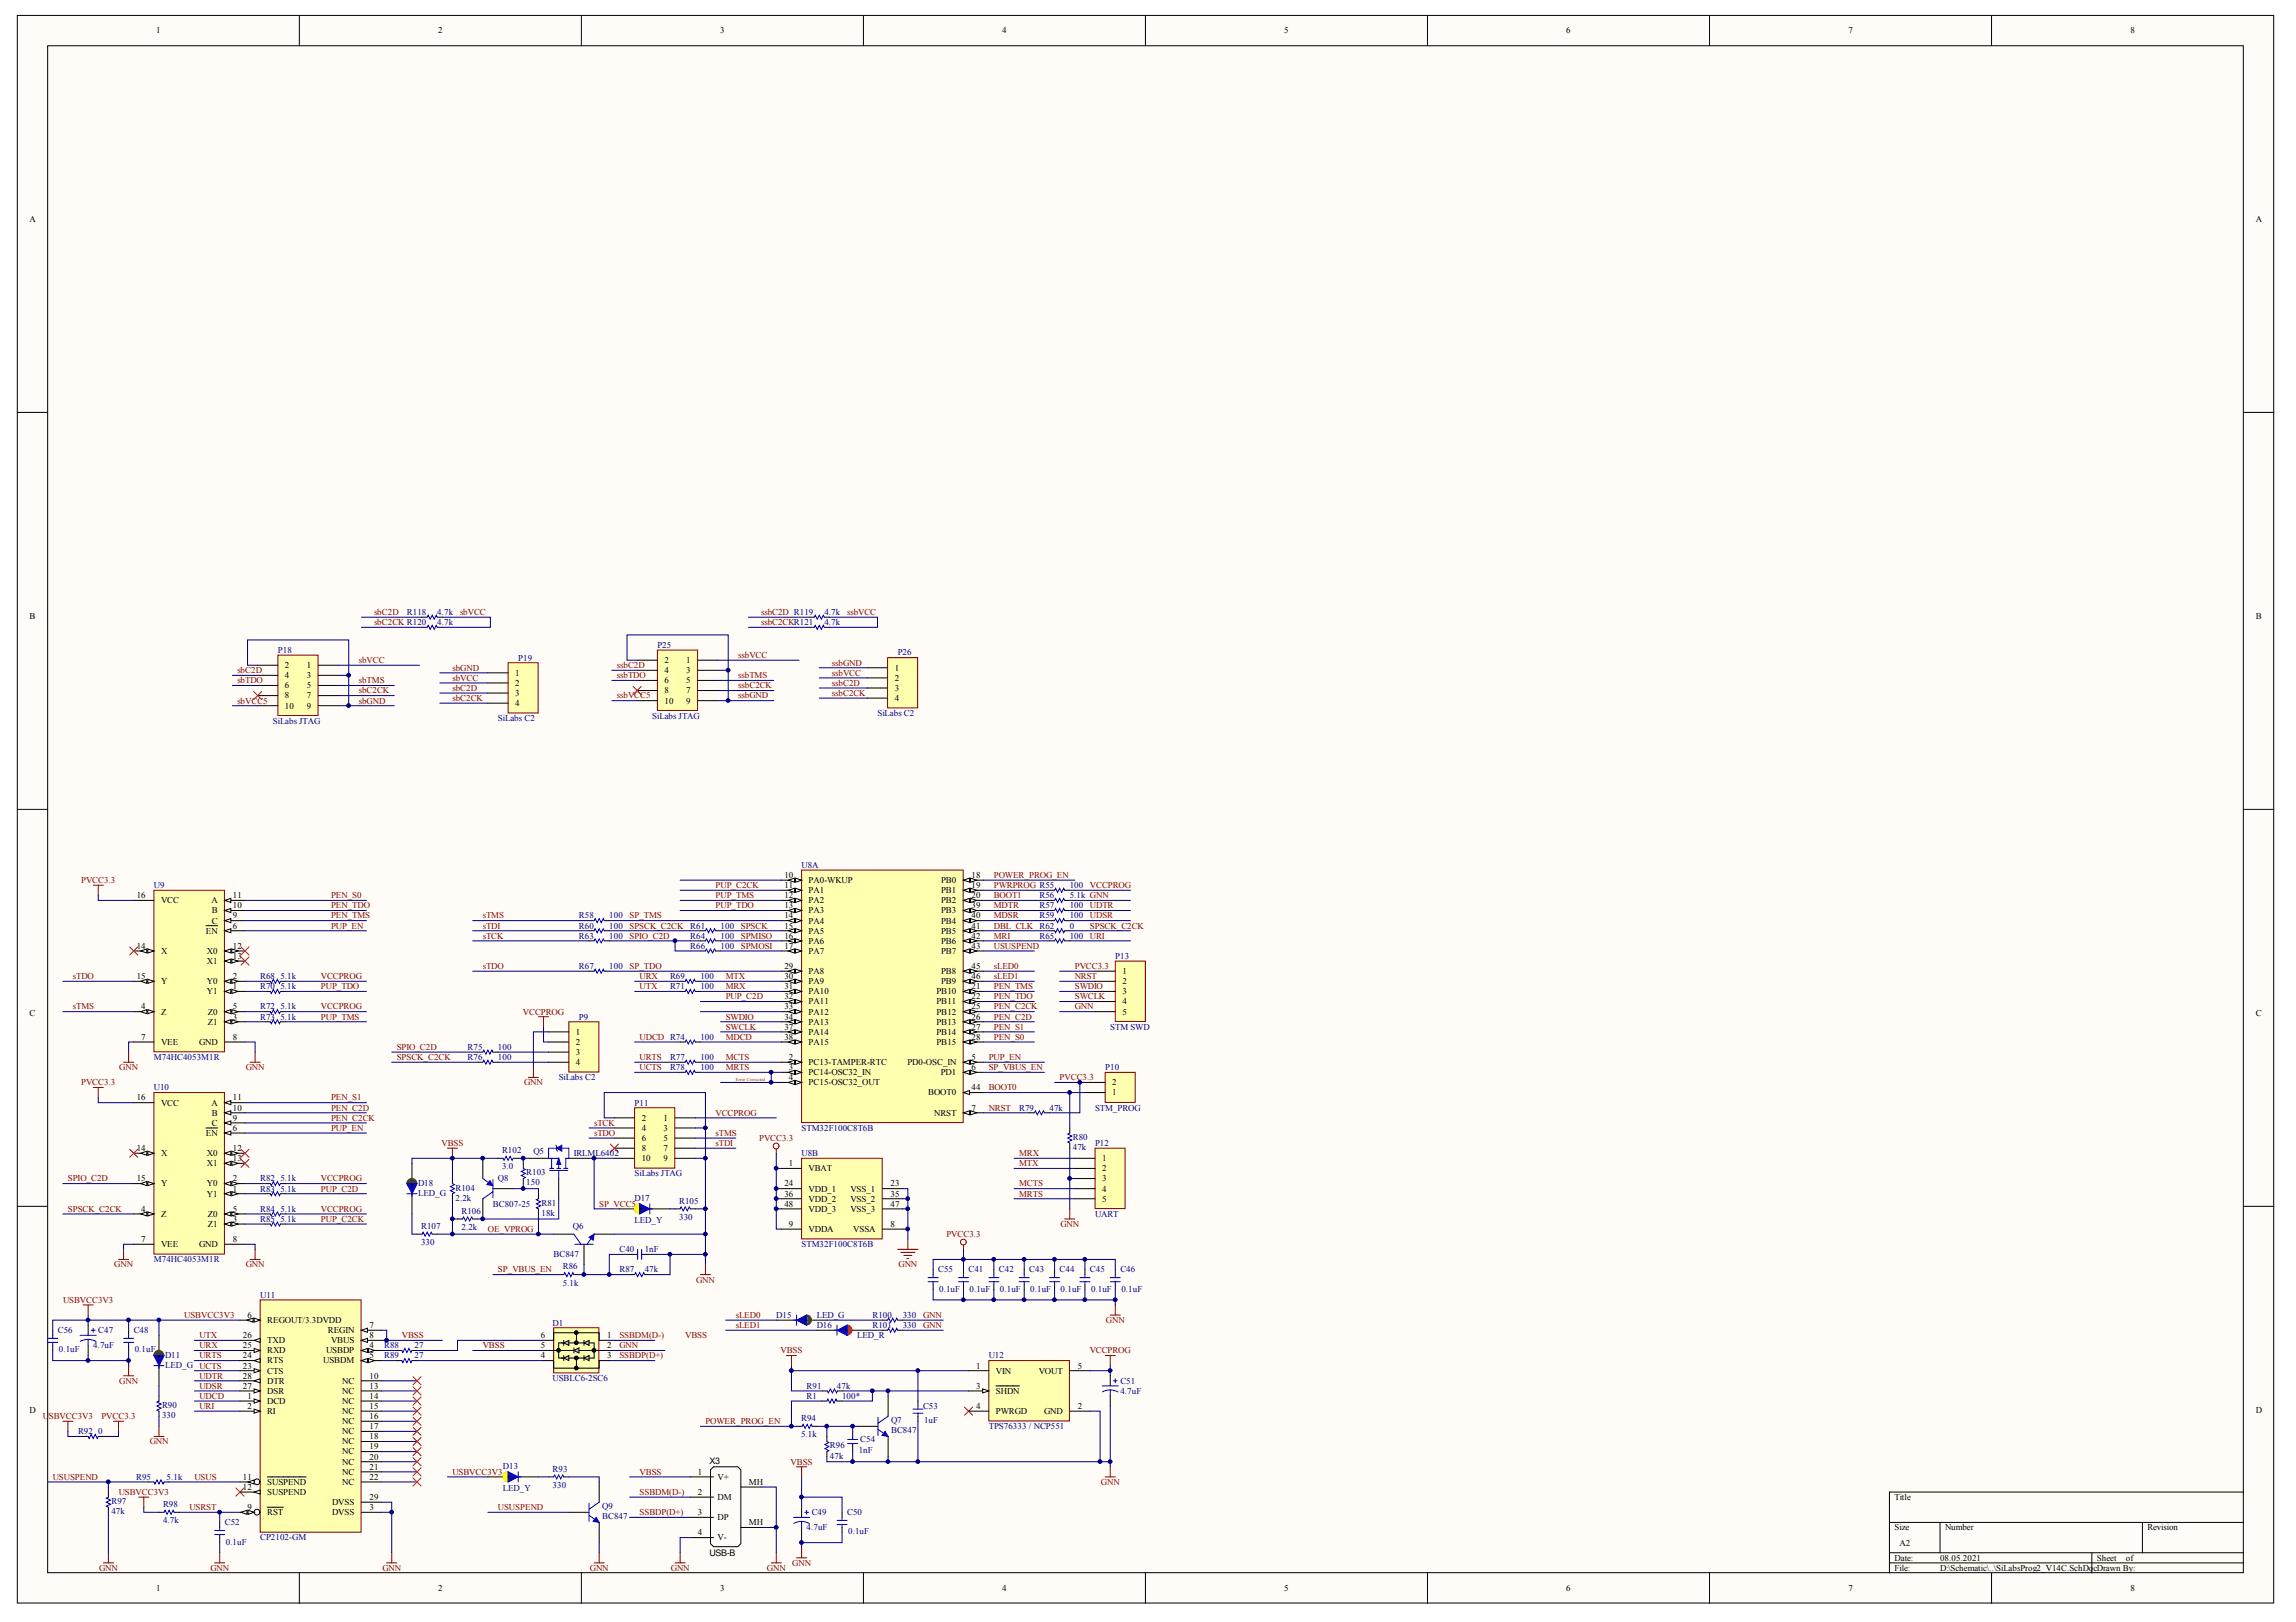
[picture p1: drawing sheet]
<svg xmlns="http://www.w3.org/2000/svg" width="297mm" height="210mm" viewBox="0 0 297 210" stroke-linecap="round" stroke-linejoin="round" font-family="sans-serif">
<defs><g id="words">
<g font-size="1.2">
<text x="20.2" y="4.3">1</text>
<text x="56.7" y="4.3">2</text>
<text x="93.2" y="4.3">3</text>
<text x="129.7" y="4.3">4</text>
<text x="166.2" y="4.3">5</text>
<text x="202.6" y="4.3">6</text>
<text x="239.1" y="4.3">7</text>
<text x="275.6" y="4.3">8</text>
<text x="3.8" y="28.7">A</text>
<text x="291.8" y="28.7">A</text>
<text x="3.8" y="80.1">B</text>
<text x="291.8" y="80.1">B</text>
<text x="36.9" y="86.5">2</text>
<text x="36.9" y="87.8">4</text>
<text x="36.9" y="89.1">6</text>
<text x="39.7" y="86.5">1</text>
<text x="39.7" y="87.8">3</text>
<text x="39.7" y="89.1">5</text>
<text x="66.7" y="87.4">1</text>
<text x="66.7" y="88.8">2</text>
<text x="86" y="85.8">2</text>
<text x="86" y="87.1">4</text>
<text x="86" y="88.4">6</text>
<text x="86" y="89.7">8</text>
<text x="88.8" y="85.8">1</text>
<text x="88.8" y="87.1">3</text>
<text x="88.8" y="88.4">5</text>
<text x="88.8" y="89.7">7</text>
<text x="115.7" y="86.8">1</text>
<text x="115.7" y="88.1">2</text>
<text x="115.7" y="89.4">3</text>
<text x="36.9" y="90.4">8</text>
<text x="36.9" y="91.7">10</text>
<text x="39.7" y="90.4">7</text>
<text x="39.7" y="91.7">9</text>
<text x="66.7" y="90.1">3</text>
<text x="66.7" y="91.4">4</text>
<text x="86" y="91">10</text>
<text x="88.8" y="91">9</text>
<text x="115.7" y="90.7">4</text>
<text x="101.5" y="113.6">10</text>
<text x="125.7" y="113.6">18</text>
<text x="17.7" y="116.2">16</text>
<text x="20.8" y="116.9">VCC</text>
<text x="27.4" y="116.9">A</text>
<text x="27.4" y="119.5">C</text>
<text x="27.4" y="118.2">B</text>
<text x="30.1" y="118.9">9</text>
<text x="30.1" y="117.5">10</text>
<text x="30.1" y="116.2">11</text>
<text x="101.5" y="114.9">11</text>
<text x="101.5" y="116.2">12</text>
<text x="101.5" y="117.5">13</text>
<text x="101.5" y="118.9">14</text>
<text x="104.6" y="114.3">PA0-WKUP</text>
<text x="104.6" y="115.6">PA1</text>
<text x="104.6" y="116.9">PA2</text>
<text x="104.6" y="118.2">PA3</text>
<text x="104.6" y="119.5">PA4</text>
<text x="121.7" y="114.3">PB0</text>
<text x="121.7" y="115.6">PB1</text>
<text x="121.7" y="116.9">PB2</text>
<text x="121.7" y="118.2">PB3</text>
<text x="121.7" y="119.5">PB4</text>
<text x="125.7" y="114.9">19</text>
<text x="125.7" y="116.2">20</text>
<text x="125.7" y="117.5">39</text>
<text x="125.7" y="118.9">40</text>
<text x="17.7" y="122.8">14</text>
<text x="20.8" y="123.4">X</text>
<text x="26.6" y="120.8">EN</text>
<text x="26.8" y="124.7">X1</text>
<text x="26.8" y="123.4">X0</text>
<text x="30.1" y="120.2">6</text>
<text x="30.1" y="124.1">13</text>
<text x="30.1" y="122.8">12</text>
<text x="101.5" y="120.2">15</text>
<text x="101.5" y="121.5">16</text>
<text x="101.5" y="122.8">17</text>
<text x="101.5" y="125.4">29</text>
<text x="104.6" y="120.8">PA5</text>
<text x="104.6" y="122.1">PA6</text>
<text x="104.6" y="123.4">PA7</text>
<text x="121.7" y="120.8">PB5</text>
<text x="121.7" y="122.1">PB6</text>
<text x="121.7" y="123.4">PB7</text>
<text x="125.7" y="120.2">41</text>
<text x="125.7" y="121.5">42</text>
<text x="125.7" y="122.8">43</text>
<text x="125.7" y="125.4">45</text>
<text x="3.8" y="131.4">C</text>
<text x="17.7" y="126.7">15</text>
<text x="18.3" y="130.6">4</text>
<text x="20.8" y="131.3">Z</text>
<text x="20.8" y="127.4">Y</text>
<text x="26.8" y="127.4">Y0</text>
<text x="26.8" y="128.7">Y1</text>
<text x="26.9" y="131.3">Z0</text>
<text x="30.1" y="126.7">2</text>
<text x="30.1" y="128">1</text>
<text x="30.1" y="131.9">3</text>
<text x="30.1" y="130.6">5</text>
<text x="101.5" y="126.7">30</text>
<text x="101.5" y="128">31</text>
<text x="101.5" y="129.3">32</text>
<text x="101.5" y="130.6">33</text>
<text x="101.5" y="131.9">34</text>
<text x="104.6" y="126.1">PA8</text>
<text x="104.6" y="127.4">PA9</text>
<text x="104.6" y="128.7">PA10</text>
<text x="104.6" y="130">PA11</text>
<text x="104.6" y="131.3">PA12</text>
<text x="121.2" y="128.7">PB10</text>
<text x="121.2" y="130">PB11</text>
<text x="121.2" y="131.3">PB12</text>
<text x="121.7" y="126.1">PB8</text>
<text x="121.7" y="127.4">PB9</text>
<text x="125.7" y="126.7">46</text>
<text x="125.7" y="128">21</text>
<text x="125.7" y="129.3">22</text>
<text x="125.7" y="130.6">25</text>
<text x="125.7" y="131.9">26</text>
<text x="145.2" y="126.1">1</text>
<text x="145.2" y="127.4">2</text>
<text x="145.2" y="128.7">3</text>
<text x="145.2" y="130">4</text>
<text x="145.2" y="131.3">5</text>
<text x="291.8" y="131.4">C</text>
<text x="18.3" y="134.6">7</text>
<text x="20.8" y="135.2">VEE</text>
<text x="25.8" y="135.2">GND</text>
<text x="26.9" y="132.6">Z1</text>
<text x="30.1" y="134.6">8</text>
<text x="74.5" y="133.9">1</text>
<text x="74.5" y="135.2">2</text>
<text x="74.5" y="136.5">3</text>
<text x="74.5" y="137.8">4</text>
<text x="101.5" y="133.3">37</text>
<text x="101.5" y="134.6">38</text>
<text x="102.1" y="137.2">2</text>
<text x="104.6" y="132.6">PA13</text>
<text x="104.6" y="133.9">PA14</text>
<text x="104.6" y="135.2">PA15</text>
<text x="104.6" y="137.8">PC13-TAMPER-RTC</text>
<text x="117.4" y="137.8">PD0-OSC_IN</text>
<text x="121.2" y="132.6">PB13</text>
<text x="121.2" y="133.9">PB14</text>
<text x="121.2" y="135.2">PB15</text>
<text x="125.7" y="137.2">5</text>
<text x="125.7" y="133.3">27</text>
<text x="125.7" y="134.6">28</text>
<text x="17.7" y="142.4">16</text>
<text x="20.8" y="143.1">VCC</text>
<text x="27.4" y="143.1">A</text>
<text x="30.1" y="143.7">10</text>
<text x="30.1" y="142.4">11</text>
<text x="102.1" y="138.5">3</text>
<text x="102.1" y="139.8">4</text>
<text x="104.6" y="139.1">PC14-OSC32_IN</text>
<text x="104.6" y="140.5">PC15-OSC32_OUT</text>
<text x="120.1" y="141.8">BOOT0</text>
<text x="121.7" y="139.1">PD1</text>
<text x="125.7" y="141.1">44</text>
<text x="125.7" y="143.7">7</text>
<text x="125.7" y="138.5">6</text>
<text x="143.9" y="141.8">1</text>
<text x="143.9" y="140.5">2</text>
<text x="17.7" y="149">14</text>
<text x="20.8" y="149.6">X</text>
<text x="26.6" y="147">EN</text>
<text x="26.8" y="149.6">X0</text>
<text x="27.4" y="145.7">C</text>
<text x="27.4" y="144.4">B</text>
<text x="30.1" y="146.3">6</text>
<text x="30.1" y="149">12</text>
<text x="30.1" y="145">9</text>
<text x="83" y="145">2</text>
<text x="83" y="146.3">4</text>
<text x="83" y="147.7">6</text>
<text x="83" y="149">8</text>
<text x="85.8" y="145">1</text>
<text x="85.8" y="146.3">3</text>
<text x="85.8" y="147.7">5</text>
<text x="85.8" y="149">7</text>
<text x="120.9" y="144.4">NRST</text>
<text x="17.7" y="152.9">15</text>
<text x="20.8" y="153.5">Y</text>
<text x="26.8" y="153.5">Y0</text>
<text x="26.8" y="154.8">Y1</text>
<text x="26.8" y="150.9">X1</text>
<text x="30.1" y="152.9">2</text>
<text x="30.1" y="154.2">1</text>
<text x="30.1" y="150.3">13</text>
<text x="83" y="150.3">10</text>
<text x="85.8" y="150.3">9</text>
<text x="101.5" y="153.5">24</text>
<text x="101.5" y="154.8">36</text>
<text x="102.1" y="150.9">1</text>
<text x="104.6" y="151.6">VBAT</text>
<text x="104.6" y="154.2">VDD_1</text>
<text x="104.6" y="155.5">VDD_2</text>
<text x="110" y="154.2">VSS_1</text>
<text x="110" y="155.5">VSS_2</text>
<text x="115.2" y="153.5">23</text>
<text x="115.2" y="154.8">35</text>
<text x="142.6" y="150.3">1</text>
<text x="142.6" y="151.6">2</text>
<text x="142.6" y="152.9">3</text>
<text x="142.6" y="154.2">4</text>
<text x="142.6" y="155.5">5</text>
<text x="18.3" y="156.8">4</text>
<text x="18.3" y="160.7">7</text>
<text x="20.8" y="157.5">Z</text>
<text x="20.8" y="161.4">VEE</text>
<text x="25.8" y="161.4">GND</text>
<text x="26.9" y="158.8">Z1</text>
<text x="26.9" y="157.5">Z0</text>
<text x="30.1" y="158.1">3</text>
<text x="30.1" y="156.8">5</text>
<text x="30.1" y="160.7">8</text>
<text x="101.5" y="156.2">48</text>
<text x="102.1" y="158.8">9</text>
<text x="104.6" y="156.8">VDD_3</text>
<text x="104.6" y="159.4">VDDA</text>
<text x="110" y="156.8">VSS_3</text>
<text x="110.4" y="159.4">VSSA</text>
<text x="115.2" y="156.2">47</text>
<text x="115.2" y="158.8">8</text>
<text x="31.4" y="173.2">26</text>
<text x="32" y="170.6">6</text>
<text x="34.6" y="171.2">REGOUT/3.3DVDD</text>
<text x="34.6" y="173.8">TXD</text>
<text x="42.4" y="172.5">REGIN</text>
<text x="42.8" y="173.8">VBUS</text>
<text x="47.8" y="171.9">7</text>
<text x="47.8" y="173.2">8</text>
<text x="70" y="173.2">6</text>
<text x="78.6" y="173.2">1</text>
<text x="31.4" y="177.1">23</text>
<text x="31.4" y="175.8">24</text>
<text x="31.4" y="174.5">25</text>
<text x="31.4" y="179.7">27</text>
<text x="31.4" y="178.4">28</text>
<text x="34.6" y="177.8">CTS</text>
<text x="34.6" y="176.4">RTS</text>
<text x="34.6" y="175.1">RXD</text>
<text x="34.6" y="179.1">DTR</text>
<text x="41.8" y="176.4">USBDM</text>
<text x="42.2" y="175.1">USBDP</text>
<text x="44.3" y="179.1">NC</text>
<text x="47.8" y="174.5">4</text>
<text x="47.8" y="175.8">5</text>
<text x="47.8" y="178.4">10</text>
<text x="47.8" y="179.7">13</text>
<text x="70" y="175.8">4</text>
<text x="70" y="174.5">5</text>
<text x="78.6" y="174.5">2</text>
<text x="78.6" y="175.8">3</text>
<text x="126.3" y="177.1">1</text>
<text x="126.3" y="179.7">3</text>
<text x="128.8" y="177.8">VIN</text>
<text x="134.4" y="177.8">VOUT</text>
<text x="139.4" y="177.1">5</text>
<text x="3.8" y="182.8">D</text>
<text x="32" y="181">1</text>
<text x="32" y="182.3">2</text>
<text x="34.6" y="181.7">DCD</text>
<text x="34.6" y="183">RI</text>
<text x="34.6" y="180.4">DSR</text>
<text x="44.3" y="180.4">NC</text>
<text x="44.3" y="181.7">NC</text>
<text x="44.3" y="183">NC</text>
<text x="44.3" y="184.3">NC</text>
<text x="44.3" y="185.6">NC</text>
<text x="47.8" y="181">14</text>
<text x="47.8" y="182.3">15</text>
<text x="47.8" y="183.6">16</text>
<text x="47.8" y="185">17</text>
<text x="126.3" y="182.3">4</text>
<text x="128.8" y="180.4">SHDN</text>
<text x="128.8" y="183">PWRGD</text>
<text x="135.1" y="183">GND</text>
<text x="139.4" y="182.3">2</text>
<text x="291.8" y="182.8">D</text>
<text x="31.4" y="191.5">11</text>
<text x="44.3" y="186.9">NC</text>
<text x="44.3" y="188.2">NC</text>
<text x="44.3" y="189.5">NC</text>
<text x="44.3" y="190.8">NC</text>
<text x="47.8" y="186.3">18</text>
<text x="47.8" y="187.6">19</text>
<text x="47.8" y="188.9">20</text>
<text x="47.8" y="190.2">21</text>
<text x="47.8" y="191.5">22</text>
<text x="90.3" y="190.8">1</text>
<text x="91.8" y="189.4">X3</text>
<text x="92.8" y="191.5">V+</text>
<text x="31.4" y="192.8">12</text>
<text x="32" y="195.4">9</text>
<text x="34.6" y="196.1">RST</text>
<text x="34.6" y="192.2">SUSPEND</text>
<text x="34.6" y="193.5">SUSPEND</text>
<text x="43" y="196.1">DVSS</text>
<text x="43" y="194.8">DVSS</text>
<text x="44.3" y="192.2">NC</text>
<text x="47.8" y="195.4">3</text>
<text x="47.8" y="194.1">29</text>
<text x="90.3" y="193.5">2</text>
<text x="90.3" y="196.1">3</text>
<text x="92.8" y="194.1">DM</text>
<text x="92.8" y="196.7">DP</text>
<text x="96.9" y="192.2">MH</text>
<text x="96.9" y="197.4">MH</text>
<text x="245.1" y="194.1">Title</text>
<text x="90.3" y="198.7">4</text>
<text x="91.8" y="201.3">USB-B</text>
<text x="92.8" y="199.4">V-</text>
<text x="245.1" y="198">Size</text>
<text x="245.1" y="202">Date:</text>
<text x="245.1" y="203.3">File:</text>
<text x="245.8" y="200">A2</text>
<text x="251" y="202">08.05.2021</text>
<text x="251" y="203.3">D:\Schematic\..\SiLabsProg2_V14C.SchDo</text>
<text x="251.6" y="198">Number</text>
<text x="270.8" y="203.3">cDrawn By:</text>
<text x="271.3" y="202">Sheet</text>
<text x="275" y="202">of</text>
<text x="277.8" y="198">Revision</text>
<text x="20.2" y="205.9">1</text>
<text x="56.7" y="205.9">2</text>
<text x="93.2" y="205.9">3</text>
<text x="129.7" y="205.9">4</text>
<text x="166.2" y="205.9">5</text>
<text x="202.6" y="205.9">6</text>
<text x="239.1" y="205.9">7</text>
<text x="275.6" y="205.9">8</text>
</g>
<g font-size="1.2" fill="#800000">
<text x="48.4" y="80.9">sbC2CK R120</text>
<text x="48.4" y="79.6">sbC2D</text>
<text x="59.5" y="79.6">sbVCC</text>
<text x="98.5" y="80.9">ssbC2CKR121</text>
<text x="98.5" y="79.6">ssbC2D R119</text>
<text x="109.6" y="79.6">ssbVCC</text>
<text x="30.7" y="88.4">sbTDO</text>
<text x="30.7" y="87.1">sbC2D</text>
<text x="46.4" y="88.4">sbTMS</text>
<text x="46.4" y="85.8">sbVCC</text>
<text x="46.4" y="89.7">sbC2CK</text>
<text x="58.5" y="89.4">sbC2D</text>
<text x="58.5" y="86.8">sbGND</text>
<text x="58.5" y="88.1">sbVCC</text>
<text x="79.8" y="87.8">ssbTDO</text>
<text x="79.8" y="86.5">ssbC2D</text>
<text x="95.5" y="87.8">ssbTMS</text>
<text x="95.5" y="85.2">ssbVCC</text>
<text x="95.5" y="89.1">ssbC2CK</text>
<text x="107.6" y="88.8">ssbC2D</text>
<text x="107.6" y="86.1">ssbGND</text>
<text x="107.6" y="87.4">ssbVCC</text>
<text x="30.7" y="91">sbVCC5</text>
<text x="46.4" y="91">sbGND</text>
<text x="58.5" y="90.7">sbC2CK</text>
<text x="79.8" y="90.4">ssbVCC5</text>
<text x="95.5" y="90.4">ssbGND</text>
<text x="107.6" y="90.1">ssbC2CK</text>
<text x="128.6" y="113.6">POWER_PROG_EN</text>
<text x="10.5" y="114.3">PVCC3.3</text>
<text x="42.8" y="116.2">PEN_S0</text>
<text x="42.8" y="118.9">PEN_TMS</text>
<text x="42.8" y="117.5">PEN_TDO</text>
<text x="62.5" y="118.9">sTMS</text>
<text x="81.4" y="118.9">SP_TMS</text>
<text x="92.6" y="114.9">PUP_C2CK</text>
<text x="92.6" y="116.2">PUP_TMS</text>
<text x="92.6" y="117.5">PUP_TDO</text>
<text x="128.6" y="117.5">MDTR</text>
<text x="128.6" y="118.9">MDSR</text>
<text x="128.6" y="116.2">BOOT1</text>
<text x="128.6" y="114.9">PWRPROG R55</text>
<text x="141" y="114.9">VCCPROG</text>
<text x="141" y="117.5">UDTR</text>
<text x="141" y="118.9">UDSR</text>
<text x="42.8" y="120.2">PUP_EN</text>
<text x="62.5" y="125.4">sTDO</text>
<text x="62.5" y="120.2">sTDI</text>
<text x="62.5" y="121.5">sTCK</text>
<text x="81.4" y="120.2">SPSCK_C2CK</text>
<text x="81.4" y="121.5">SPIO_C2D</text>
<text x="81.4" y="125.4">SP_TDO</text>
<text x="95.8" y="121.5">SPMISO</text>
<text x="95.8" y="122.8">SPMOSI</text>
<text x="95.8" y="120.2">SPSCK</text>
<text x="128.6" y="120.2">DBL_CLK R62</text>
<text x="128.6" y="121.5">MRI</text>
<text x="128.6" y="122.8">USUSPEND</text>
<text x="128.6" y="125.4">sLED0</text>
<text x="139.1" y="125.4">PVCC3.3</text>
<text x="141" y="121.5">URI</text>
<text x="141" y="120.2">SPSCK_C2CK</text>
<text x="9.4" y="126.7">sTDO</text>
<text x="9.4" y="130.6">sTMS</text>
<text x="41.5" y="130.6">VCCPROG</text>
<text x="41.5" y="126.7">VCCPROG</text>
<text x="41.5" y="131.9">PUP_TMS</text>
<text x="41.5" y="128">PUP_TDO</text>
<text x="67.7" y="131.3">VCCPROG</text>
<text x="82.8" y="128">UTX</text>
<text x="82.8" y="126.7">URX</text>
<text x="93.9" y="128">MRX</text>
<text x="93.9" y="126.7">MTX</text>
<text x="93.9" y="131.9">SWDIO</text>
<text x="93.9" y="129.3">PUP_C2D</text>
<text x="128.6" y="130.6">PEN_C2CK</text>
<text x="128.6" y="131.9">PEN_C2D</text>
<text x="128.6" y="128">PEN_TMS</text>
<text x="128.6" y="129.3">PEN_TDO</text>
<text x="128.6" y="126.7">sLED1</text>
<text x="139.1" y="126.7">NRST</text>
<text x="139.1" y="129.3">SWCLK</text>
<text x="139.1" y="128">SWDIO</text>
<text x="139.1" y="130.6">GNN</text>
<text x="51.3" y="137.2">SPSCK_C2CK</text>
<text x="51.3" y="135.9">SPIO_C2D</text>
<text x="82.8" y="137.2">URTS</text>
<text x="82.8" y="134.6">UDCD R74</text>
<text x="93.9" y="137.2">MCTS</text>
<text x="93.9" y="133.3">SWCLK</text>
<text x="93.9" y="134.6">MDCD</text>
<text x="127.9" y="137.2">PUP_EN</text>
<text x="128.6" y="133.3">PEN_S1</text>
<text x="128.6" y="134.6">PEN_S0</text>
<text x="10.5" y="140.5">PVCC3.3</text>
<text x="15.4" y="138.5">GNN</text>
<text x="31.8" y="138.5">GNN</text>
<text x="42.8" y="142.4">PEN_S1</text>
<text x="42.8" y="143.7">PEN_C2D</text>
<text x="67.8" y="140.5">GNN</text>
<text x="82.8" y="138.5">UCTS</text>
<text x="93.9" y="138.5">MRTS</text>
<text x="127.9" y="143.7">NRST</text>
<text x="127.9" y="138.5">SP_VBUS_EN</text>
<text x="127.9" y="141.1">BOOT0</text>
<text x="137.1" y="139.8">PVCC3.3</text>
<text x="42.8" y="145">PEN_C2CK</text>
<text x="42.8" y="146.3">PUP_EN</text>
<text x="57.1" y="148.3">VBSS</text>
<text x="76.9" y="147">sTDO</text>
<text x="76.9" y="145.7">sTCK</text>
<text x="92.6" y="147">sTMS</text>
<text x="92.6" y="148.3">sTDI</text>
<text x="92.6" y="144.4">VCCPROG</text>
<text x="98.2" y="147.7">PVCC3.3</text>
<text x="131.9" y="149.6">MRX</text>
<text x="8.8" y="152.9">SPIO_C2D</text>
<text x="41.5" y="152.9">VCCPROG</text>
<text x="41.5" y="154.2">PUP_C2D</text>
<text x="131.9" y="150.9">MTX</text>
<text x="131.9" y="153.5">MCTS</text>
<text x="131.9" y="154.8">MRTS</text>
<text x="8.8" y="156.8">SPSCK_C2CK</text>
<text x="41.5" y="156.8">VCCPROG</text>
<text x="41.5" y="158.1">PUP_C2CK</text>
<text x="63.1" y="159.4">OE_VPROG</text>
<text x="77.5" y="156.2">SP_VCC5</text>
<text x="122.4" y="160.1">PVCC3.3</text>
<text x="137.2" y="158.8">GNN</text>
<text x="14.8" y="164">GNN</text>
<text x="31.8" y="164">GNN</text>
<text x="64.4" y="164.7">SP_VBUS_EN</text>
<text x="90.1" y="166">GNN</text>
<text x="116.2" y="164">GNN</text>
<text x="8.2" y="168.6">USBVCC3V3</text>
<text x="23.8" y="170.6">USBVCC3V3</text>
<text x="25.8" y="173.2">UTX</text>
<text x="52" y="173.2">VBSS</text>
<text x="80.1" y="173.2">SSBDM(D-)</text>
<text x="88.6" y="173.2">VBSS</text>
<text x="95.2" y="170.6">sLED0</text>
<text x="95.2" y="171.9">sLED1</text>
<text x="119.4" y="170.6">GNN</text>
<text x="119.4" y="171.9">GNN</text>
<text x="143.1" y="171.2">GNN</text>
<text x="15.4" y="179.1">GNN</text>
<text x="25.8" y="174.5">URX</text>
<text x="25.8" y="175.8">URTS</text>
<text x="25.8" y="177.1">UCTS</text>
<text x="25.8" y="178.4">UDTR</text>
<text x="25.8" y="179.7">UDSR</text>
<text x="62.5" y="174.5">VBSS</text>
<text x="80.1" y="175.8">SSBDP(D+)</text>
<text x="80.1" y="174.5">GNN</text>
<text x="101" y="175.1">VBSS</text>
<text x="141" y="175.1">VCCPROG</text>
<text x="5.5" y="183.6">U</text>
<text x="6.3" y="183.6">SBVCC3V3</text>
<text x="13.1" y="183.6">PVCC3.3</text>
<text x="25.8" y="181">UDCD</text>
<text x="25.8" y="182.3">URI</text>
<text x="91.3" y="184.3">POWER_PROG_EN</text>
<text x="6.8" y="191.5">USUSPEND</text>
<text x="19.4" y="186.9">GNN</text>
<text x="25.2" y="191.5">USUS</text>
<text x="58.5" y="190.8">USBVCC3V3</text>
<text x="82.8" y="190.8">VBSS</text>
<text x="102.3" y="189.5">VBSS</text>
<text x="15.4" y="193.5">USBVCC3V3</text>
<text x="24.5" y="195.4">USRST</text>
<text x="64.4" y="195.4">USUSPEND</text>
<text x="82.8" y="193.5">SSBDM(D-)</text>
<text x="82.8" y="196.1">SSBDP(D+)</text>
<text x="142.4" y="192.2">GNN</text>
<text x="12.8" y="203.3">GNN</text>
<text x="27.2" y="203.3">GNN</text>
<text x="49.5" y="203.3">GNN</text>
<text x="76.3" y="203.3">GNN</text>
<text x="86.8" y="203.3">GNN</text>
<text x="99.2" y="203.3">GNN</text>
<text x="102.5" y="202.6">GNN</text>
</g>
<g font-size="1.2" fill="#000080">
<text x="52.6" y="79.6">R118</text>
<text x="56.6" y="79.6">4.7k</text>
<text x="56.6" y="80.9">4.7k</text>
<text x="85" y="83.8">P25</text>
<text x="106.6" y="79.6">4.7k</text>
<text x="106.6" y="80.9">4.7k</text>
<text x="36" y="84.5">P18</text>
<text x="67" y="85.5">P19</text>
<text x="116.1" y="84.8">P26</text>
<text x="35.3" y="93.7">SiLabs JTAG</text>
<text x="64.4" y="93.3">SiLabs C2</text>
<text x="84.4" y="93">SiLabs JTAG</text>
<text x="113.5" y="92.7">SiLabs C2</text>
<text x="103.7" y="112.3">U8A</text>
<text x="19.9" y="114.9">U9</text>
<text x="74.9" y="118.9">R58</text>
<text x="78.8" y="118.9">100</text>
<text x="134.5" y="117.5">R57</text>
<text x="134.5" y="118.9">R59</text>
<text x="134.5" y="116.2">R56</text>
<text x="138.4" y="114.9">100</text>
<text x="138.4" y="117.5">100</text>
<text x="138.4" y="118.9">100</text>
<text x="138.4" y="116.2">5.1k GNN</text>
<text x="74.9" y="120.2">R60</text>
<text x="74.9" y="121.5">R63</text>
<text x="74.9" y="125.4">R67</text>
<text x="78.8" y="120.2">100</text>
<text x="78.8" y="121.5">100</text>
<text x="78.8" y="125.4">100</text>
<text x="89.3" y="121.5">R64</text>
<text x="89.3" y="122.8">R66</text>
<text x="89.3" y="120.2">R61</text>
<text x="93.2" y="121.5">100</text>
<text x="93.2" y="122.8">100</text>
<text x="93.2" y="120.2">100</text>
<text x="134.5" y="121.5">R65</text>
<text x="138.4" y="120.2">0</text>
<text x="138.4" y="121.5">100</text>
<text x="144.3" y="124.1">P13</text>
<text x="33.7" y="130.6">R72</text>
<text x="33.7" y="126.7">R68</text>
<text x="33.7" y="131.9">R73</text>
<text x="33.7" y="128">R70</text>
<text x="36.3" y="130.6">5.1k</text>
<text x="36.3" y="126.7">5.1k</text>
<text x="36.3" y="131.9">5.1k</text>
<text x="36.3" y="128">5.1k</text>
<text x="74.9" y="131.9">P9</text>
<text x="86.7" y="126.7">R69</text>
<text x="86.7" y="128">R71</text>
<text x="90.6" y="126.7">100</text>
<text x="90.6" y="128">100</text>
<text x="19.9" y="137.2">M74HC4053M1R</text>
<text x="60.5" y="135.9">R75</text>
<text x="60.5" y="137.2">R76</text>
<text x="64.4" y="135.9">100</text>
<text x="64.4" y="137.2">100</text>
<text x="86.7" y="137.2">R77</text>
<text x="90.6" y="137.2">100</text>
<text x="90.6" y="134.6">100</text>
<text x="143.6" y="133.3">STM SWD</text>
<text x="19.9" y="141.1">U10</text>
<text x="72.3" y="139.8">SiLabs C2</text>
<text x="82.1" y="143.1">P11</text>
<text x="86.7" y="138.5">R78</text>
<text x="90.6" y="138.5">100</text>
<text x="131.9" y="143.7">R79</text>
<text x="135.8" y="143.7">47k</text>
<text x="141.7" y="143.7">STM_PROG</text>
<text x="143" y="138.5">P10</text>
<text x="64.9" y="149.2">R102</text>
<text x="69" y="149.3">Q5</text>
<text x="74.2" y="149.6">IRLML6402</text>
<text x="103.7" y="146.3">STM32F100C8T6B</text>
<text x="103.7" y="149.6">U8B</text>
<text x="138.8" y="148.8">47k</text>
<text x="138.8" y="147.5">R80</text>
<text x="141.7" y="148.3">P12</text>
<text x="33.7" y="152.9">R82</text>
<text x="33.7" y="154.2">R83</text>
<text x="36.3" y="152.9">5.1k</text>
<text x="36.3" y="154.2">5.1k</text>
<text x="54.1" y="153.5">D18</text>
<text x="54.1" y="154.8">LED_G</text>
<text x="58.9" y="155.4">2.2k</text>
<text x="58.9" y="154.1">R104</text>
<text x="64.4" y="152.9">Q8</text>
<text x="64.9" y="151.3">3.0</text>
<text x="68.1" y="153.4">150</text>
<text x="68.1" y="152.1">R103</text>
<text x="82.1" y="155.4">D17</text>
<text x="82.1" y="152.2">SiLabs JTAG</text>
<text x="87.9" y="155.8">R105</text>
<text x="33.7" y="156.8">R84</text>
<text x="33.7" y="158.1">R85</text>
<text x="36.3" y="156.8">5.1k</text>
<text x="36.3" y="158.1">5.1k</text>
<text x="54.5" y="161.1">330</text>
<text x="54.5" y="159">R107</text>
<text x="59.7" y="159.2">2.2k</text>
<text x="59.7" y="157.1">R106</text>
<text x="63.8" y="156.2">BC807-25</text>
<text x="70.1" y="157.3">18k</text>
<text x="70.1" y="156">R81</text>
<text x="74.1" y="159">Q6</text>
<text x="82.1" y="158.3">LED_Y</text>
<text x="87.9" y="157.9">330</text>
<text x="103.7" y="161.4">STM32F100C8T6B</text>
<text x="141.7" y="157.5">UART</text>
<text x="19.9" y="163.4">M74HC4053M1R</text>
<text x="33.7" y="167.9">U11</text>
<text x="71.6" y="162.7">BC847</text>
<text x="72.8" y="166.4">5.1k</text>
<text x="72.8" y="164.3">R86</text>
<text x="80.1" y="164.7">R87</text>
<text x="80.1" y="162">C40</text>
<text x="83.4" y="164.7">47k</text>
<text x="83.4" y="162">1nF</text>
<text x="121.4" y="164.7">C55</text>
<text x="121.5" y="167.2">0.1uF</text>
<text x="125.3" y="164.7">C41</text>
<text x="125.4" y="167.2">0.1uF</text>
<text x="129.2" y="164.7">C42</text>
<text x="129.4" y="167.2">0.1uF</text>
<text x="133.2" y="164.7">C43</text>
<text x="133.3" y="167.2">0.1uF</text>
<text x="137.1" y="164.7">C44</text>
<text x="137.2" y="167.2">0.1uF</text>
<text x="141" y="164.7">C45</text>
<text x="141.1" y="167.2">0.1uF</text>
<text x="144.9" y="164.7">C46</text>
<text x="145.1" y="167.2">0.1uF</text>
<text x="7.5" y="172.5">C56</text>
<text x="12.7" y="172.5">C47</text>
<text x="17.3" y="172.5">C48</text>
<text x="71.5" y="171.5">D1</text>
<text x="100.4" y="170.6">D15</text>
<text x="105.7" y="170.6">LED_G</text>
<text x="105.7" y="171.9">D16</text>
<text x="110.9" y="173.2">LED_R</text>
<text x="112.9" y="170.6">R100</text>
<text x="112.9" y="171.9">R101</text>
<text x="116.8" y="170.6">330</text>
<text x="116.8" y="171.9">330</text>
<text x="7.6" y="175">0.1uF</text>
<text x="12.1" y="174.5">4.7uF</text>
<text x="17.4" y="175">0.1uF</text>
<text x="21.4" y="175.8">D11</text>
<text x="21.4" y="177.1">LED_G</text>
<text x="49.7" y="174.5">R88</text>
<text x="49.7" y="175.8">R89</text>
<text x="53.6" y="174.5">27</text>
<text x="53.6" y="175.8">27</text>
<text x="71.5" y="178.7">USBLC6-2SC6</text>
<text x="104.4" y="179.7">R91</text>
<text x="108.3" y="179.7">47k</text>
<text x="127.9" y="175.8">U12</text>
<text x="144.9" y="179.1">C51</text>
<text x="10.1" y="185.6">R92</text>
<text x="12.7" y="185.6">0</text>
<text x="21" y="183.5">330</text>
<text x="21" y="182.2">R90</text>
<text x="103.6" y="183.9">R94</text>
<text x="104.4" y="181">R1</text>
<text x="108.9" y="181">100*</text>
<text x="115.3" y="184.2">Q7</text>
<text x="115.3" y="185.5">BC847</text>
<text x="119.4" y="182.3">C53</text>
<text x="119.5" y="184.2">1uF</text>
<text x="127.9" y="185">TPS76333 / NCP551</text>
<text x="144.9" y="180.4">4.7uF</text>
<text x="17.6" y="191.5">R95</text>
<text x="21.5" y="191.5">5.1k</text>
<text x="65.1" y="190">D13</text>
<text x="71.5" y="190.5">R93</text>
<text x="103.6" y="186">5.1k</text>
<text x="107.4" y="188.7">47k</text>
<text x="107.4" y="187.4">R96</text>
<text x="111.1" y="188.1">1nF</text>
<text x="111.3" y="186.6">C54</text>
<text x="14.4" y="195.9">47k</text>
<text x="14.4" y="194.6">R97</text>
<text x="21.1" y="197.1">4.7k</text>
<text x="21.1" y="195">R98</text>
<text x="29.1" y="197.4">C52</text>
<text x="65.1" y="193">LED_Y</text>
<text x="71.5" y="192.5">330</text>
<text x="77.9" y="195.3">Q9</text>
<text x="77.9" y="196.6">BC847</text>
<text x="105" y="196.1">C49</text>
<text x="109.6" y="196.1">C50</text>
<text x="29.2" y="199.9">0.1uF</text>
<text x="33.7" y="199.4">CP2102-GM</text>
<text x="104.4" y="198">4.7uF</text>
<text x="109.7" y="198.6">0.1uF</text>
</g>
<text font-size=".6" fill="#f00" x="95.2" y="139.9">Error Corrected</text>
</g></defs>
<g fill="#fffcf8" stroke="#000" stroke-width=".13">
<path d="M2.2 2h292v205.4h-292z"/>
<path d="M6.2 5.9h284v197.6h-284z"/>
</g>
<g fill="none" stroke="#000" stroke-width=".13">
<path d="M38.7 2v3.9M75.2 2v3.9M111.7 2v3.9M148.2 2v3.9M184.7 2v3.9M221.2 2v3.9M257.7 2v3.9M2.2 53.4h4M290.3 53.4h3.9M2.2 104.7h4M290.3 104.7h3.9M2.2 156.1h4"/>
<path d="M290.3 156.1h3.9M244.4 197h45.9M251 197v3.9M277.2 197v3.9M290.3 193.1h-45.9v10.5M38.7 203.6v3.9M75.2 203.6v3.9M111.7 203.6v3.9M148.2 203.6v3.9M184.7 203.6v3.9M221.2 203.6v3.9M244.4 200.9h45.9"/>
<path d="M244.4 202.3h45.9M257.7 203.6v3.9M270.6 200.9v2.7"/>
</g>
<path d="M103.7 112.6h20.9v32.7h-20.9z" fill="#ffffb0" stroke="#800000" stroke-width=".13"/>
<path d="M124.6 141.4h2.7" fill="none" stroke="#000" stroke-width=".13"/>
<path d="M124.6 141.4l.8-.3v.6z" fill="#fffcf8" stroke="#000" stroke-width=".13"/>
<path d="M124.6 144h2.7" fill="none" stroke="#000" stroke-width=".13"/>
<g fill="#fffcf8" stroke="#000" stroke-width=".13">
<path d="M124.6 144l.8-.3v.6z"/>
<path d="M125.6 143.7l.8 .3-.8 .3z"/>
</g>
<path d="M124.6 137.5h2.7" fill="none" stroke="#000" stroke-width=".13"/>
<g fill="#fffcf8" stroke="#000" stroke-width=".13">
<path d="M124.6 137.5l.8-.3v.5z"/>
<path d="M125.6 137.2l.8 .3-.8 .2z"/>
</g>
<path d="M124.6 138.8h2.7" fill="none" stroke="#000" stroke-width=".13"/>
<g fill="#fffcf8" stroke="#000" stroke-width=".13">
<path d="M124.6 138.8l.8-.3v.5z"/>
<path d="M125.6 138.5l.8 .3-.8 .2z"/>
</g>
<path d="M101.1 113.9h2.6" fill="none" stroke="#000" stroke-width=".13"/>
<g fill="#fffcf8" stroke="#000" stroke-width=".13">
<path d="M102.9 113.6l.8 .3-.8 .3z"/>
<path d="M102 113.9l.8-.3v.6z"/>
</g>
<path d="M101.1 115.2h2.6" fill="none" stroke="#000" stroke-width=".13"/>
<g fill="#fffcf8" stroke="#000" stroke-width=".13">
<path d="M102.9 115l.8 .2-.8 .3z"/>
<path d="M102 115.2l.8-.2v.5z"/>
</g>
<path d="M101.1 116.5h2.6" fill="none" stroke="#000" stroke-width=".13"/>
<g fill="#fffcf8" stroke="#000" stroke-width=".13">
<path d="M102.9 116.3l.8 .2-.8 .3z"/>
<path d="M102 116.5l.8-.2v.5z"/>
</g>
<path d="M101.1 117.8h2.6" fill="none" stroke="#000" stroke-width=".13"/>
<g fill="#fffcf8" stroke="#000" stroke-width=".13">
<path d="M102.9 117.6l.8 .2-.8 .3z"/>
<path d="M102 117.8l.8-.2v.5z"/>
</g>
<path d="M101.1 119.1h2.6" fill="none" stroke="#000" stroke-width=".13"/>
<g fill="#fffcf8" stroke="#000" stroke-width=".13">
<path d="M102.9 118.9l.8 .2-.8 .3z"/>
<path d="M102 119.1l.8-.2v.5z"/>
</g>
<path d="M101.1 120.4h2.6" fill="none" stroke="#000" stroke-width=".13"/>
<g fill="#fffcf8" stroke="#000" stroke-width=".13">
<path d="M102.9 120.2l.8 .2-.8 .3z"/>
<path d="M102 120.4l.8-.2v.5z"/>
</g>
<path d="M101.1 121.8h2.6" fill="none" stroke="#000" stroke-width=".13"/>
<g fill="#fffcf8" stroke="#000" stroke-width=".13">
<path d="M102.9 121.5l.8 .3-.8 .2z"/>
<path d="M102 121.8l.8-.3v.5z"/>
</g>
<path d="M101.1 123.1h2.6" fill="none" stroke="#000" stroke-width=".13"/>
<g fill="#fffcf8" stroke="#000" stroke-width=".13">
<path d="M102.9 122.8l.8 .3-.8 .2z"/>
<path d="M102 123.1l.8-.3v.5z"/>
</g>
<path d="M101.1 125.7h2.6" fill="none" stroke="#000" stroke-width=".13"/>
<g fill="#fffcf8" stroke="#000" stroke-width=".13">
<path d="M102.9 125.4l.8 .3-.8 .2z"/>
<path d="M102 125.7l.8-.3v.5z"/>
</g>
<path d="M101.1 127h2.6" fill="none" stroke="#000" stroke-width=".13"/>
<g fill="#fffcf8" stroke="#000" stroke-width=".13">
<path d="M102.9 126.7l.8 .3-.8 .3z"/>
<path d="M102 127l.8-.3v.6z"/>
</g>
<path d="M101.1 128.3h2.6" fill="none" stroke="#000" stroke-width=".13"/>
<g fill="#fffcf8" stroke="#000" stroke-width=".13">
<path d="M102.9 128l.8 .3-.8 .3z"/>
<path d="M102 128.3l.8-.3v.6z"/>
</g>
<path d="M101.1 129.6h2.6" fill="none" stroke="#000" stroke-width=".13"/>
<g fill="#fffcf8" stroke="#000" stroke-width=".13">
<path d="M102.9 129.3l.8 .3-.8 .3z"/>
<path d="M102 129.6l.8-.3v.6z"/>
</g>
<path d="M101.1 130.9h2.6" fill="none" stroke="#000" stroke-width=".13"/>
<g fill="#fffcf8" stroke="#000" stroke-width=".13">
<path d="M102.9 130.7l.8 .2-.8 .3z"/>
<path d="M102 130.9l.8-.2v.5z"/>
</g>
<path d="M101.1 132.2h2.6" fill="none" stroke="#000" stroke-width=".13"/>
<g fill="#fffcf8" stroke="#000" stroke-width=".13">
<path d="M102.9 132l.8 .2-.8 .3z"/>
<path d="M102 132.2l.8-.2v.5z"/>
</g>
<path d="M101.1 133.5h2.6" fill="none" stroke="#000" stroke-width=".13"/>
<g fill="#fffcf8" stroke="#000" stroke-width=".13">
<path d="M102.9 133.3l.8 .2-.8 .3z"/>
<path d="M102 133.5l.8-.2v.5z"/>
</g>
<path d="M101.1 134.8h2.6" fill="none" stroke="#000" stroke-width=".13"/>
<g fill="#fffcf8" stroke="#000" stroke-width=".13">
<path d="M102.9 134.6l.8 .2-.8 .3z"/>
<path d="M102 134.8l.8-.2v.5z"/>
</g>
<path d="M124.6 113.9h2.7" fill="none" stroke="#000" stroke-width=".13"/>
<g fill="#fffcf8" stroke="#000" stroke-width=".13">
<path d="M124.6 113.9l.8-.3v.6z"/>
<path d="M125.6 113.6l.8 .3-.8 .3z"/>
</g>
<path d="M124.6 115.2h2.7" fill="none" stroke="#000" stroke-width=".13"/>
<g fill="#fffcf8" stroke="#000" stroke-width=".13">
<path d="M124.6 115.2l.8-.2v.5z"/>
<path d="M125.6 115l.8 .2-.8 .3z"/>
</g>
<path d="M124.6 116.5h2.7" fill="none" stroke="#000" stroke-width=".13"/>
<g fill="#fffcf8" stroke="#000" stroke-width=".13">
<path d="M124.6 116.5l.8-.2v.5z"/>
<path d="M125.6 116.3l.8 .2-.8 .3z"/>
</g>
<path d="M124.6 117.8h2.7" fill="none" stroke="#000" stroke-width=".13"/>
<g fill="#fffcf8" stroke="#000" stroke-width=".13">
<path d="M124.6 117.8l.8-.2v.5z"/>
<path d="M125.6 117.6l.8 .2-.8 .3z"/>
</g>
<path d="M124.6 119.1h2.7" fill="none" stroke="#000" stroke-width=".13"/>
<g fill="#fffcf8" stroke="#000" stroke-width=".13">
<path d="M124.6 119.1l.8-.2v.5z"/>
<path d="M125.6 118.9l.8 .2-.8 .3z"/>
</g>
<path d="M124.6 120.4h2.7" fill="none" stroke="#000" stroke-width=".13"/>
<g fill="#fffcf8" stroke="#000" stroke-width=".13">
<path d="M124.6 120.4l.8-.2v.5z"/>
<path d="M125.6 120.2l.8 .2-.8 .3z"/>
</g>
<path d="M124.6 121.8h2.7" fill="none" stroke="#000" stroke-width=".13"/>
<g fill="#fffcf8" stroke="#000" stroke-width=".13">
<path d="M124.6 121.8l.8-.3v.5z"/>
<path d="M125.6 121.5l.8 .3-.8 .2z"/>
</g>
<path d="M124.6 123.1h2.7" fill="none" stroke="#000" stroke-width=".13"/>
<g fill="#fffcf8" stroke="#000" stroke-width=".13">
<path d="M124.6 123.1l.8-.3v.5z"/>
<path d="M125.6 122.8l.8 .3-.8 .2z"/>
</g>
<path d="M124.6 125.7h2.7" fill="none" stroke="#000" stroke-width=".13"/>
<g fill="#fffcf8" stroke="#000" stroke-width=".13">
<path d="M124.6 125.7l.8-.3v.5z"/>
<path d="M125.6 125.4l.8 .3-.8 .2z"/>
</g>
<path d="M124.6 127h2.7" fill="none" stroke="#000" stroke-width=".13"/>
<g fill="#fffcf8" stroke="#000" stroke-width=".13">
<path d="M124.6 127l.8-.3v.6z"/>
<path d="M125.6 126.7l.8 .3-.8 .3z"/>
</g>
<path d="M124.6 128.3h2.7" fill="none" stroke="#000" stroke-width=".13"/>
<g fill="#fffcf8" stroke="#000" stroke-width=".13">
<path d="M124.6 128.3l.8-.3v.6z"/>
<path d="M125.6 128l.8 .3-.8 .3z"/>
</g>
<path d="M124.6 129.6h2.7" fill="none" stroke="#000" stroke-width=".13"/>
<g fill="#fffcf8" stroke="#000" stroke-width=".13">
<path d="M124.6 129.6l.8-.3v.6z"/>
<path d="M125.6 129.3l.8 .3-.8 .3z"/>
</g>
<path d="M124.6 130.9h2.7" fill="none" stroke="#000" stroke-width=".13"/>
<g fill="#fffcf8" stroke="#000" stroke-width=".13">
<path d="M124.6 130.9l.8-.2v.5z"/>
<path d="M125.6 130.7l.8 .2-.8 .3z"/>
</g>
<path d="M124.6 132.2h2.7" fill="none" stroke="#000" stroke-width=".13"/>
<g fill="#fffcf8" stroke="#000" stroke-width=".13">
<path d="M124.6 132.2l.8-.2v.5z"/>
<path d="M125.6 132l.8 .2-.8 .3z"/>
</g>
<path d="M124.6 133.5h2.7" fill="none" stroke="#000" stroke-width=".13"/>
<g fill="#fffcf8" stroke="#000" stroke-width=".13">
<path d="M124.6 133.5l.8-.2v.5z"/>
<path d="M125.6 133.3l.8 .2-.8 .3z"/>
</g>
<path d="M124.6 134.8h2.7" fill="none" stroke="#000" stroke-width=".13"/>
<g fill="#fffcf8" stroke="#000" stroke-width=".13">
<path d="M124.6 134.8l.8-.2v.5z"/>
<path d="M125.6 134.6l.8 .2-.8 .3z"/>
</g>
<path d="M101.1 137.5h2.6" fill="none" stroke="#000" stroke-width=".13"/>
<g fill="#fffcf8" stroke="#000" stroke-width=".13">
<path d="M102.9 137.2l.8 .3-.8 .2z"/>
<path d="M102 137.5l.8-.3v.5z"/>
</g>
<path d="M101.1 138.8h2.6" fill="none" stroke="#000" stroke-width=".13"/>
<g fill="#fffcf8" stroke="#000" stroke-width=".13">
<path d="M102.9 138.5l.8 .3-.8 .2z"/>
<path d="M102 138.8l.8-.3v.5z"/>
</g>
<path d="M101.1 140.1h2.6" fill="none" stroke="#000" stroke-width=".13"/>
<g fill="#fffcf8" stroke="#000" stroke-width=".13">
<path d="M102.9 139.8l.8 .3-.8 .2z"/>
<path d="M102 140.1l.8-.3v.5z"/>
</g>
<path d="M103.7 149.9h10.4v10.4h-10.4z" fill="#ffffb0" stroke="#800000" stroke-width=".13"/>
<path d="M101.1 151.2h2.6M101.1 153.8h2.6M101.1 155.1h2.6M101.1 156.4h2.6M101.1 159.1h2.6M114.2 153.8h2.6M114.2 155.1h2.6M114.2 156.4h2.6M114.2 159.1h2.6" fill="none" stroke="#000" stroke-width=".13"/>
<path d="M143 138.8h3.9v3.9h-3.9z" fill="#ffffb0" stroke="#800000" stroke-width=".13"/>
<path d="M133.2 144h.6M135.1 144h.7M140.4 141.4h2.6M140.4 140.1h2.6" fill="none" stroke="#000" stroke-width=".13"/>
<path d="M133.8 144l.1-.3 .3 .6 .3-.6 .2 .6 .3-.6 .1 .3" fill="none" stroke="#00f" stroke-width=".13"/>
<g fill="none" stroke="#000080" stroke-width=".13">
<path d="M93.2 132.2h7.9M93.2 133.5h7.9M137.1 130.9h4.6M137.1 125.7h4.6M137.1 127h4.6M137.1 128.3h4.6M137.1 129.6h4.6M100.4 151.2h.7M100.4 153.8h.7M100.4 149.2v5.9M100.4 156.4h.7M101.1 155.1h-.7v4h.7"/>
<path d="M116.8 153.8h.6v6.6M116.8 156.4h.6M116.8 159.1h.6M116.8 155.1h.6M127.3 144h5.9"/>
</g>
<g fill="none" stroke="#800000" stroke-width=".13">
<path d="M68.4 139.4h1.3M69 138.1v1.3M100.4 148.7v.5M116.1 161.7h2.7M116.5 162.1h1.9M116.9 162.5h1.1M117.3 162.9h.3M117.4 160.4v1.3"/>
<circle cx="100.4" cy="148.3" r=".37"/>
</g>
<path d="M73.6 132.2h3.9v6.5h-3.9z" fill="#ffffb0" stroke="#800000" stroke-width=".13"/>
<path d="M135.8 115.2h.6M137.7 115.2h.7M71 133.5h2.6M71 134.8h2.6M71 136.2h2.6M71 137.5h2.6M90.6 121.8h.7M90.6 123.1h.7M92.6 121.8h.6M92.6 123.1h.6" fill="none" stroke="#000" stroke-width=".13"/>
<path d="M127.3 113.9h11.8M127.3 115.2h8.5M138.4 115.2h7.9M50.7 136.2h11.1M50.7 137.5h11.1M70.3 132.9v1.9h.7M71 133.5h-2v4.6M87.3 121.8v1.3h2M93.2 121.8h7.9M93.2 123.1h7.9" fill="none" stroke="#000080" stroke-width=".13"/>
<path d="M69.7 131.6h1.3M70.3 131.6v1.3" fill="none" stroke="#800000" stroke-width=".13"/>
<path d="M136.4 115.2l.2-.2 .2 .5 .3-.5 .2 .5 .3-.5 .1 .2M91.3 121.8l.1-.3 .3 .5 .2-.5 .3 .5 .2-.5 .2 .3M91.3 123.1l.1-.3 .3 .5 .2-.5 .3 .5 .2-.5 .2 .3" fill="none" stroke="#00f" stroke-width=".13"/>
<path d="M141.7 148.6h3.9v7.8h-3.9z" fill="#ffffb0" stroke="#800000" stroke-width=".13"/>
<path d="M139.1 149.9h2.6M139.1 151.2h2.6M139.1 152.5h2.6M139.1 153.8h2.6M139.1 155.1h2.6" fill="none" stroke="#000" stroke-width=".13"/>
<g fill="none" stroke="#000080" stroke-width=".13">
<path d="M78.8 121.8h10.5M78.8 120.4h10.5M127.3 120.4h8.5M127.3 128.3h6.5M127.3 129.6h6.5M127.3 130.9h6.5M127.3 132.2h6.5M127.3 133.5h6.5M127.3 134.8h6.5M131.2 149.9h7.9M131.2 151.2h7.9M131.2 153.8h7.9"/>
<path d="M131.2 155.1h7.9M139.1 152.5h-.7v3.9"/>
</g>
<path d="M137.7 157.8h1.4M138.4 156.4v1.4" fill="none" stroke="#800000" stroke-width=".13"/>
<path d="M19.9 141.4h9.1v20.9h-9.1z" fill="#ffffb0" stroke="#800000" stroke-width=".13"/>
<path d="M29.1 153.2h2.6" fill="none" stroke="#000" stroke-width=".13"/>
<g fill="#fffcf8" stroke="#000" stroke-width=".13">
<path d="M29.1 153.2l.8-.3v.5z"/>
<path d="M30 152.9l.8 .3-.8 .2z"/>
</g>
<path d="M29.1 154.5h2.6" fill="none" stroke="#000" stroke-width=".13"/>
<g fill="#fffcf8" stroke="#000" stroke-width=".13">
<path d="M29.1 154.5l.8-.3v.5z"/>
<path d="M30 154.2l.8 .3-.8 .2z"/>
</g>
<path d="M29.1 158.4h2.6" fill="none" stroke="#000" stroke-width=".13"/>
<g fill="#fffcf8" stroke="#000" stroke-width=".13">
<path d="M29.1 158.4l.8-.3v.6z"/>
<path d="M30 158.1l.8 .3-.8 .3z"/>
</g>
<path d="M17.3 157.1h2.6" fill="none" stroke="#000" stroke-width=".13"/>
<g fill="#fffcf8" stroke="#000" stroke-width=".13">
<path d="M19.1 156.8l.8 .3-.8 .3z"/>
<path d="M18.2 157.1l.8-.3v.6z"/>
</g>
<path d="M17.3 142.7h2.6M29.1 157.1h2.6" fill="none" stroke="#000" stroke-width=".13"/>
<g fill="#fffcf8" stroke="#000" stroke-width=".13">
<path d="M29.1 157.1l.8-.3v.6z"/>
<path d="M30 156.8l.8 .3-.8 .3z"/>
</g>
<path d="M29.1 146.6h2.6" fill="none" stroke="#000" stroke-width=".13"/>
<path d="M29.1 146.6l.8-.2v.5z" fill="#fffcf8" stroke="#000" stroke-width=".13"/>
<path d="M26.6 146h1.6M29.1 150.6h2.6" fill="none" stroke="#000" stroke-width=".13"/>
<g fill="#fffcf8" stroke="#000" stroke-width=".13">
<path d="M29.1 150.6l.8-.3v.5z"/>
<path d="M30 150.3l.8 .3-.8 .2z"/>
</g>
<path d="M29.1 149.2h2.6M17.3 161h2.6M29.1 161h2.6" fill="none" stroke="#000" stroke-width=".13"/>
<g fill="#fffcf8" stroke="#000" stroke-width=".13">
<path d="M29.1 149.2l.8-.2v.5z"/>
<path d="M30 149l.8 .2-.8 .3z"/>
</g>
<path d="M29.1 145.3h2.6" fill="none" stroke="#000" stroke-width=".13"/>
<path d="M29.1 145.3l.8-.2v.5z" fill="#fffcf8" stroke="#000" stroke-width=".13"/>
<path d="M29.1 144h2.6" fill="none" stroke="#000" stroke-width=".13"/>
<path d="M29.1 144l.8-.3v.6z" fill="#fffcf8" stroke="#000" stroke-width=".13"/>
<path d="M29.1 142.7h2.6" fill="none" stroke="#000" stroke-width=".13"/>
<path d="M29.1 142.7l.8-.3v.6z" fill="#fffcf8" stroke="#000" stroke-width=".13"/>
<path d="M17.3 153.2h2.6" fill="none" stroke="#000" stroke-width=".13"/>
<g fill="#fffcf8" stroke="#000" stroke-width=".13">
<path d="M19.1 152.9l.8 .3-.8 .2z"/>
<path d="M18.2 153.2l.8-.3v.5z"/>
</g>
<path d="M17.3 149.2h2.6" fill="none" stroke="#000" stroke-width=".13"/>
<g fill="#fffcf8" stroke="#000" stroke-width=".13">
<path d="M19.1 149l.8 .2-.8 .3z"/>
<path d="M18.2 149.2l.8-.2v.5z"/>
</g>
<g fill="none" stroke="#000080" stroke-width=".13">
<path d="M88 113.9h13.1M88 115.2h13.1M127.3 117.8h8.5M127.3 119.1h8.5M138.4 117.8h7.9M138.4 119.1h7.9M64.4 136.2h6.6M64.4 137.5h6.6M82.1 137.5h5.9M82.1 138.8h5.9M82.1 127h5.9M82.1 128.3h5.9"/>
<path d="M82.1 134.8h5.9M90.6 137.5h10.5M90.6 138.8h10.5M90.6 127h10.5M90.6 128.3h10.5M90.6 129.6h10.5M90.6 130.9h10.5M90.6 134.8h10.5M127.3 137.5h7.8M127.3 121.8h8.5M138.4 121.8h7.9M8.1 157.1h9.2"/>
<path d="M8.1 153.2h9.2M12.7 142v.7h4.6M31.7 157.1h2.6M31.7 153.2h2.6M31.7 158.4h2.6M31.7 154.5h2.6M31.7 142.7h15.7M31.7 144h15.7M31.7 145.3h15.7M31.7 146.6h15.7M36.9 157.1h10.5M36.9 153.2h10.5"/>
<path d="M36.9 158.4h10.5M36.9 154.5h10.5M93.2 140.1h7.9M11.4 171.5v-.7h5.2v1.3M16.6 174.8v1.3h-5.2v-.7M16.6 176.1v.6M16.6 170.8h14.4M17.3 161h-1.3v.7M20.6 170.8v2M20.6 179.3v1.4M25.2 173.5h5.8M25.2 178.7h5.8"/>
<path d="M25.2 174.8h5.8M25.2 176.1h5.8M25.2 177.4h5.8M31.7 161h1.3v.7M49.4 172.1h.6v1.4M49.4 173.5h7.8M49.4 178.7h4.6M49.4 174.8h1.9M49.4 176.1h1.9M6.2 191.8h13.1M8.8 185.2v.7h1.9M15.3 185.2v.7h-1.9"/>
<path d="M18.6 195.1v.6h2M20.6 183.3v1.3M21.9 191.8h9.1M23.2 195.7h5.2M25.2 182.6h5.8M25.2 181.3h5.8M25.2 180h5.8M28.4 199.6v1.3M31 195.7h-2.6v1.3M49.4 195.7h1.3v5.2M49.4 194.4h1.3v1.3M49.4 191.8h4.6"/>
<path d="M49.4 190.5h4.6M49.4 189.2h4.6M49.4 187.9h4.6M49.4 186.5h4.6M49.4 185.2h4.6M49.4 183.9h4.6M49.4 182.6h4.6M49.4 181.3h4.6M49.4 180h4.6M57.9 191.1h5.2M63.1 195.7h10.5M69.7 191.1h1.3"/>
<path d="M73.6 191.1h3.9v.7M77.5 199.6v1.3M81.4 191.1h7.9M81.4 193.7h7.9M81.4 196.4h7.9M103.7 195.1v-1.4h5.2v2M103.7 191.1v2.6M103.7 199.6v.7M108.9 198.3v1.3h-5.2v-.6"/>
</g>
<g fill="none" stroke="#000" stroke-width=".13">
<path d="M135.8 117.8h.6M135.8 119.1h.6M137.7 117.8h.7M137.7 119.1h.7M61.8 136.2h.7M61.8 137.5h.7M63.8 136.2h.6M63.8 137.5h.6M88 137.5h.6M88 127h.6M88 128.3h.6M88 138.8h.6"/>
<path d="M88 134.8h.6M90 137.5h.6M90 127h.6M90 128.3h.6M90 138.8h.6M90 134.8h.6M135.8 120.4h.6M135.8 121.8h.6M137.7 120.4h.7M137.7 121.8h.7M34.3 157.1h.7M34.3 153.2h.7"/>
<path d="M34.3 158.4h.7M34.3 154.5h.7M36.3 157.1h.6M36.3 153.2h.6M36.3 158.4h.6M36.3 154.5h.6M11.4 171.5v1.3M11.4 174.1v1.3M16.6 172.1v.7M16.6 174.1v.7M51.3 174.8h.7M51.3 176.1h.7"/>
<path d="M53.3 174.8h.7M53.3 176.1h.7M10.7 185.9h.7M12.7 185.9h.7M14 193.1v.6M14 195.1v.6M19.3 191.8h.6M20.6 195.7h.6M20.6 180.7v.6M20.6 182.6v.7M21.2 191.8h.7M22.5 195.7h.7"/>
<path d="M28.4 197v.7M28.4 199v.6M71 191.1h.6M72.9 191.1h.7M73.6 195.7h2.6M77.5 191.8v2.6M77.5 197v2.6M103.7 195.1v1.3M103.7 197.7v1.3M108.9 195.7v.7M108.9 197.7v.6"/>
</g>
<g fill="none" stroke="#00f" stroke-width=".13">
<path d="M136.4 117.8l.2-.2 .2 .5 .3-.5 .2 .5 .3-.5 .1 .2M136.4 119.1l.2-.2 .2 .5 .3-.5 .2 .5 .3-.5 .1 .2M62.5 136.2l.1-.3 .3 .5 .2-.5 .3 .5 .2-.5 .2 .3M62.5 137.5l.1-.3 .3 .5 .2-.5 .3 .5 .2-.5 .2 .3M88.6 127l.2-.3 .2 .6 .3-.6 .3 .6 .2-.6 .2 .3M88.6 128.3l.2-.3 .2 .6 .3-.6 .3 .6 .2-.6 .2 .3M88.6 137.5l.2-.3 .2 .5 .3-.5 .3 .5 .2-.5 .2 .3M88.6 138.8l.2-.3 .2 .5 .3-.5 .3 .5 .2-.5 .2 .3M88.6 134.8l.2-.2 .2 .5 .3-.5 .3 .5 .2-.5 .2 .2M136.4 120.4l.2 .3 .2-.5 .3 .5 .2-.5 .3 .5 .1-.3M136.4 121.8l.2-.3 .2 .5 .3-.5 .2 .5 .3-.5 .1 .3M35 157.1l.1 .3 .3-.6 .2 .6 .3-.6 .2 .6 .2-.3"/>
<path d="M35 153.2l.1 .2 .3-.5 .2 .5 .3-.5 .2 .5 .2-.2M35 158.4l.1 .3 .3-.6 .2 .6 .3-.6 .2 .6 .2-.3M35 154.5l.1 .2 .3-.5 .2 .5 .3-.5 .2 .5 .2-.2M10.4 172.8h2.1M11.4 173.3l.5 .1 .5 .2M11.4 173.3l-.5 .1-.5 .2M11.4 173.3v.8M11.8 172.1h.5M12.1 171.9v.5M16 173.7h1.3M16 173.2h1.3M16.6 172.8v.4"/>
<path d="M16.6 173.7v.4M52 174.8l.1 .2 .3-.5 .2 .5 .3-.5 .3 .5 .1-.2M52 176.1l.1 .2 .3-.5 .2 .5 .3-.5 .3 .5 .1-.2M11.4 185.9l.1 .3 .3-.6 .3 .6 .2-.6 .3 .6 .1-.3M14 193.7l-.2 .2 .5 .2-.5 .3 .5 .3-.5 .2 .2 .2M19.9 191.8l.1 .2 .3-.5 .3 .5 .2-.5 .3 .5 .1-.2M20.6 181.3l-.3 .1 .5 .3-.5 .3 .5 .2-.5 .3 .3 .1M21.2 195.7l.2-.3 .2 .6 .3-.6 .2 .6 .3-.6 .1 .3M27.8 198.6h1.3M27.8 198.1h1.3M28.4 197.7v.4M28.4 198.6v.4"/>
<path d="M71.6 191.1l.2-.2 .2 .5 .3-.5 .2 .5 .3-.5 .1 .2M76.2 196.1l1.3 .9M76.2 194.5v2.4M77.5 194.4l-1.3 .9M102.7 196.4h2M103.7 196.9l.5 .1 .5 .2M103.7 196.9h-.5l-.5 .2M103.7 196.9v.8M104.1 195.7h.5M104.4 195.4v.6M108.3 197.3h1.3M108.3 196.8h1.3"/>
<path d="M108.9 196.4v.4M108.9 197.3v.4"/>
</g>
<g fill="none" stroke="#800000" stroke-width=".13">
<path d="M12.1 140.7h1.3M12.7 140.7v1.3M10.7 168.9h1.4M11.4 168.9v1.3M15.3 163h1.3M16 161.7v1.3M16 178h1.3M16.6 176.7v1.3M32.4 163h1.3M33 161.7v1.3M8.1 183.9h1.3M8.8 183.9v1.3"/>
<path d="M14.7 183.9h1.3M15.3 183.9v1.3M17.9 193.7h1.4M18.6 193.7v1.4M19.9 185.9h1.3M20.6 184.6v1.3M103 189.8h1.4M103.7 189.8v1.3M13.4 202.3h1.3M14 200.9v1.4M27.8 202.3h1.3M28.4 200.9v1.4"/>
<path d="M50 202.3h1.3M50.7 200.9v1.4M76.9 202.3h1.3M77.5 200.9v1.4M87.3 202.3h1.3M88 200.9v1.4M103 201.6h1.4M103.7 200.3v1.3"/>
</g>
<g fill="none" stroke="#f00" stroke-width=".13">
<path d="M53.4 179.5l1.1 1M53.4 178.2l1.1 1M54.5 179.5l-1.1 1M54.5 178.2l-1.1 1M30.5 192.6l1.1 1M31.6 192.6l-1.1 1M53.4 191.3l1.1 1M53.4 189.9l1.1 1.1M53.4 188.6l1.1 1.1M53.4 187.3l1.1 1.1M53.4 186l1.1 1.1M53.4 184.7l1.1 1.1"/>
<path d="M53.4 183.4l1.1 1.1M53.4 182.1l1.1 1M53.4 180.8l1.1 1M54.5 191.3l-1.1 1M54.5 189.9l-1.1 1.1M54.5 188.6l-1.1 1.1M54.5 187.3l-1.1 1.1M54.5 186l-1.1 1.1M54.5 184.7l-1.1 1.1M54.5 183.4l-1.1 1.1M54.5 182.1l-1.1 1M54.5 180.8l-1.1 1"/>
</g>
<path d="M77.1 196.4l.4 .6-.8-.1z" fill="#00f" stroke="#00f" stroke-width=".13"/>
<path d="M19.9 115.2h9.1v20.9h-9.1z" fill="#ffffb0" stroke="#800000" stroke-width=".13"/>
<path d="M29.1 127h2.6" fill="none" stroke="#000" stroke-width=".13"/>
<g fill="#fffcf8" stroke="#000" stroke-width=".13">
<path d="M29.1 127l.8-.3v.6z"/>
<path d="M30 126.7l.8 .3-.8 .3z"/>
</g>
<path d="M29.1 128.3h2.6" fill="none" stroke="#000" stroke-width=".13"/>
<g fill="#fffcf8" stroke="#000" stroke-width=".13">
<path d="M29.1 128.3l.8-.3v.6z"/>
<path d="M30 128l.8 .3-.8 .3z"/>
</g>
<path d="M29.1 132.2h2.6" fill="none" stroke="#000" stroke-width=".13"/>
<g fill="#fffcf8" stroke="#000" stroke-width=".13">
<path d="M29.1 132.2l.8-.2v.5z"/>
<path d="M30 132l.8 .2-.8 .3z"/>
</g>
<path d="M17.3 130.9h2.6" fill="none" stroke="#000" stroke-width=".13"/>
<g fill="#fffcf8" stroke="#000" stroke-width=".13">
<path d="M19.1 130.7l.8 .2-.8 .3z"/>
<path d="M18.2 130.9l.8-.2v.5z"/>
</g>
<path d="M17.3 116.5h2.6M29.1 130.9h2.6" fill="none" stroke="#000" stroke-width=".13"/>
<g fill="#fffcf8" stroke="#000" stroke-width=".13">
<path d="M29.1 130.9l.8-.2v.5z"/>
<path d="M30 130.7l.8 .2-.8 .3z"/>
</g>
<path d="M29.1 120.4h2.6" fill="none" stroke="#000" stroke-width=".13"/>
<path d="M29.1 120.4l.8-.2v.5z" fill="#fffcf8" stroke="#000" stroke-width=".13"/>
<path d="M26.6 119.8h1.6M29.1 124.4h2.6" fill="none" stroke="#000" stroke-width=".13"/>
<g fill="#fffcf8" stroke="#000" stroke-width=".13">
<path d="M29.1 124.4l.8-.3v.5z"/>
<path d="M30 124.1l.8 .3-.8 .2z"/>
</g>
<path d="M17.3 134.8h2.6M29.1 134.8h2.6M29.1 123.1h2.6" fill="none" stroke="#000" stroke-width=".13"/>
<g fill="#fffcf8" stroke="#000" stroke-width=".13">
<path d="M29.1 123.1l.8-.3v.5z"/>
<path d="M30 122.8l.8 .3-.8 .2z"/>
</g>
<path d="M29.1 119.1h2.6" fill="none" stroke="#000" stroke-width=".13"/>
<path d="M29.1 119.1l.8-.2v.5z" fill="#fffcf8" stroke="#000" stroke-width=".13"/>
<path d="M29.1 117.8h2.6" fill="none" stroke="#000" stroke-width=".13"/>
<path d="M29.1 117.8l.8-.2v.5z" fill="#fffcf8" stroke="#000" stroke-width=".13"/>
<path d="M29.1 116.5h2.6" fill="none" stroke="#000" stroke-width=".13"/>
<path d="M29.1 116.5l.8-.2v.5z" fill="#fffcf8" stroke="#000" stroke-width=".13"/>
<path d="M17.3 127h2.6" fill="none" stroke="#000" stroke-width=".13"/>
<g fill="#fffcf8" stroke="#000" stroke-width=".13">
<path d="M19.1 126.7l.8 .3-.8 .3z"/>
<path d="M18.2 127l.8-.3v.6z"/>
</g>
<path d="M17.3 123.1h2.6" fill="none" stroke="#000" stroke-width=".13"/>
<g fill="#fffcf8" stroke="#000" stroke-width=".13">
<path d="M19.1 122.8l.8 .3-.8 .2z"/>
<path d="M18.2 123.1l.8-.3v.5z"/>
</g>
<path d="M12.1 114.6h1.3M12.7 114.6v1.3M16 137.5h1.3M16.6 136.2v1.3M32.4 137.5h1.3M33 136.2v1.3" fill="none" stroke="#800000" stroke-width=".13"/>
<path d="M12.7 115.9v.6h4.6M78.8 119.1h22.3M17.3 134.8h-.7v1.4M31.7 134.8h1.3v1.4M138.4 120.4h7.9" fill="none" stroke="#000080" stroke-width=".13"/>
<path d="M82.1 143.4h5.2v7.8h-5.2z" fill="#ffffb0" stroke="#800000" stroke-width=".13"/>
<g fill="none" stroke="#000" stroke-width=".13">
<path d="M76.2 119.1h.7M78.2 119.1h.6M34.3 130.9h.7M34.3 127h.7M34.3 132.2h.7M34.3 128.3h.7M36.3 130.9h.6M36.3 127h.6M36.3 132.2h.6M36.3 128.3h.6M76.2 120.4h.7M76.2 121.8h.7"/>
<path d="M76.2 125.7h.7M78.2 120.4h.6M78.2 121.8h.6M78.2 125.7h.6M90.6 120.4h.7M92.6 120.4h.6M68.4 149.9h2.6M69.7 154.5v.6M69.7 156.4v.7M71.6 159.7h2.6M72.3 152.5v2.6M73.6 149.9h2.6"/>
<path d="M76.9 159.7h2.6M79.5 144.7h2.6M79.5 146h2.6M79.5 147.3h2.6M79.5 148.6h2.6M79.5 149.9h2.6M87.3 144.7h2.7M87.3 146h2.7M87.3 147.3h2.7M87.3 148.6h2.7M87.3 149.9h2.7M72.3 164.9h.6"/>
<path d="M74.2 164.9h.7M75.6 161v2.6M81.4 164.9h.7M81.4 162.3h.7M83.4 164.9h.7M83.4 162.3h.7M124.6 164.3v.6M124.6 166.3v.6M128.6 164.3v.6M128.6 166.3v.6M132.5 164.3v.6M132.5 166.3v.6"/>
<path d="M136.4 164.3v.6M136.4 166.3v.6M140.4 164.3v.6M140.4 166.3v.6M144.3 164.3v.6M144.3 166.3v.6"/>
</g>
<g fill="none" stroke="#000080" stroke-width=".13">
<path d="M31.7 119.1h15.7M31.7 116.5h15.7M31.7 117.8h15.7M61.2 119.1h15M88 116.5h13.1M88 117.8h13.1M8.1 130.9h9.2M8.1 127h9.2M31.7 120.4h15.7M31.7 130.9h2.6M31.7 127h2.6M31.7 132.2h2.6"/>
<path d="M31.7 128.3h2.6M36.9 130.9h10.5M36.9 127h10.5M36.9 132.2h10.5M36.9 128.3h10.5M61.2 125.7h15M61.2 121.8h15M61.2 120.4h15M78.8 125.7h22.3M89.3 121.8h1.3M89.3 120.4h1.3M89.3 123.1h1.3"/>
<path d="M93.2 120.4h7.9M127.3 125.7h6.5M127.3 138.8h7.8M127.3 127h6.5M127.3 123.1h6.5M76.2 149.9h3.3M76.2 147.3h3.3M76.2 146h3.3M79.5 144.7h-1.3v-3.3h13.1v4.6M79.5 159.7h11.8v2.6M90 146h1.3v13.7M90 149.9h1.3"/>
<path d="M90 147.3h5.2M90 148.6h5.2M63.8 164.9h8.5M74.9 164.9h.7M75.6 163.6v1.3h5.8M81.4 162.3h-2.6v2.6M84.1 162.3h7.2v1.3M86.7 162.3v2.6h-2.6M124.6 166.9v1.3h19.7v-1.3M124.6 164.3v-1.3h19.7v1.3M128.6 163v1.3M128.6 166.9v1.3"/>
<path d="M132.5 163v1.3M132.5 166.9v1.3M136.4 163v1.3M136.4 166.9v1.3M140.4 163v1.3M140.4 166.9v1.3M144.3 168.2v.7"/>
</g>
<g fill="none" stroke="#00f" stroke-width=".13">
<path d="M76.9 119.1l.1-.2 .3 .5 .2-.5 .3 .5 .2-.5 .2 .2M35 130.9l.1 .3 .3-.5 .2 .5 .3-.5 .2 .5 .2-.3M35 127l.1 .3 .3-.6 .2 .6 .3-.6 .2 .6 .2-.3M35 132.2l.1 .3 .3-.5 .2 .5 .3-.5 .2 .5 .2-.3M35 128.3l.1 .3 .3-.6 .2 .6 .3-.6 .2 .6 .2-.3M76.9 120.4l.1-.2 .3 .5 .2-.5 .3 .5 .2-.5 .2 .2M76.9 121.8l.1-.3 .3 .5 .2-.5 .3 .5 .2-.5 .2 .3M76.9 125.7l.1-.3 .3 .5 .2-.5 .3 .5 .2-.5 .2 .3M91.3 120.4l.1-.2 .3 .5 .2-.5 .3 .5 .2-.5 .2 .2M69.7 155.1l-.3 .2 .5 .2-.5 .3 .5 .2-.5 .3 .3 .1M71.1 151.5h2.4M71.1 151.2h.5"/>
<path d="M71.4 149.9v1.3M71.9 148.2l.1 .1v.5l.2 .2M72 148.6h-1v1.3h1.3v1.3M72 151.2h.5M72.3 151.5v1M72.7 148.6h.9v1.3h-.4v1.3M72.9 151.2h.6M74.2 159.7l1 1.3M76.9 159.7l-1 1.3M72.9 164.9l.2-.2 .2 .5 .3-.5 .3 .5 .2-.5 .1 .2M74.4 161h2.3M82.1 164.9l.1-.2 .3 .5 .3-.5 .2 .5 .3-.5 .1 .2"/>
<path d="M82.1 162.3h.4M82.5 161.7v1.3M83 162.3h.4M83 161.7v1.3M124 165.9h1.3M124 165.3h1.3M124.6 164.9v.4M124.6 165.9v.4M127.9 165.9h1.3M127.9 165.3h1.3M128.6 164.9v.4M128.6 165.9v.4"/>
<path d="M131.9 165.9h1.3M131.9 165.3h1.3M132.5 164.9v.4M132.5 165.9v.4M135.8 165.9h1.3M135.8 165.3h1.3M136.4 164.9v.4M136.4 165.9v.4M139.7 165.9h1.3M139.7 165.3h1.3M140.4 164.9v.4M140.4 165.9v.4"/>
<path d="M143.6 165.9h1.3M143.6 165.3h1.3M144.3 164.9v.4M144.3 165.9v.4"/>
</g>
<path d="M79 148.1l1 1M80 148.1l-1 1" fill="none" stroke="#f00" stroke-width=".13"/>
<g fill="#00f" stroke="#00f" stroke-width=".13">
<path d="M72.3 149.9l.2 .8h-.5z"/>
<path d="M72 148.6l.7-.4v.8z"/>
<path d="M76.2 160.1l.7-.4-.2 .8z"/>
</g>
<g fill="none" stroke="#800000" stroke-width=".13">
<path d="M57.9 148.6h1.3M58.5 148.6v1.3M90.6 164.9h1.3M91.3 163.6v1.3M124.6 161.2v.5M143.6 170.2h1.3M144.3 168.9v1.3"/>
<circle cx="124.6" cy="160.7" r=".37"/>
</g>
<path d="M144.3 124.4h3.9v7.8h-3.9z" fill="#ffffb0" stroke="#800000" stroke-width=".13"/>
<g fill="none" stroke="#000" stroke-width=".13">
<path d="M135.8 116.5h.6M137.7 116.5h.7M141.7 125.7h2.6M141.7 127h2.6M141.7 128.3h2.6M141.7 129.6h2.6M141.7 130.9h2.6M54 159.7h.6M55.9 159.7h.7M58.5 152.5v.7M58.5 154.5v.6M59.2 157.8h.6"/>
<path d="M61.2 157.8h.6M62.5 149.9v2.6M62.5 155.1v2.7M63.8 153.8h2.6M64.4 149.9h.7M66.4 149.9h.6M67.7 150.6v.6M67.7 152.5v.7M87.3 156.4h.7M89.3 156.4h.7M138.4 146v.6M138.4 147.9v.7"/>
<path d="M6.8 172.1v.7M6.8 174.1v.7M114.2 170.8h.6M114.2 172.1h.6M116.1 170.8h.7M116.1 172.1h.7M120.7 164.3v.6M120.7 166.3v.6M143.6 178v1.3M89.3 191.1h3M89.3 193.7h3M89.3 196.4h3"/>
<path d="M89.3 199h3M91.9 190.2l.4-.4h3.2l.3 .4v9.6l-.3 .4h-3.2l-.4-.4zM95.8 192.4h2.7M95.8 197.7h2.7M103.1 184.6h.7M105.1 184.6h.6M106.3 181.3h.7M106.4 180h.6M107 185.9v.6M107 187.9v.6M108.3 181.3h.6M108.3 180h.7"/>
<path d="M110.3 185.2v.7M110.3 187.2v.7M111 184.6h2.6M114.9 180.7v2.6M114.9 185.9v2.6M118.8 181.3v.7M118.8 183.3v.6M143.6 180.7v1.3"/>
</g>
<g fill="none" stroke="#f00" stroke-width=".13">
<path d="M16.8 122.5l1 1.1M17.8 122.5l-1 1.1M31.2 122.5l1 1.1M31.2 123.9l1 1M32.2 122.5l-1 1.1M32.2 123.9l-1 1M16.8 148.7l1 1.1M17.8 148.7l-1 1.1M31.2 148.7l1 1.1M31.2 150l1 1.1M32.2 148.7l-1 1.1M32.2 150l-1 1.1"/>
<path d="M124.8 182.1l1 1M125.8 182.1l-1 1"/>
</g>
<g fill="none" stroke="#00f" stroke-width=".13">
<path d="M136.4 116.5l.2-.2 .2 .5 .3-.5 .2 .5 .3-.5 .1 .2M54.6 159.7l.1-.2 .3 .5 .3-.5 .2 .5 .3-.5 .1 .2M58.5 153.2l.3 .1-.5 .3 .5 .2-.5 .3 .5 .2-.3 .2M59.8 157.8l.2-.3 .2 .5 .3-.5 .3 .5 .2-.5 .2 .3M62.5 152.5l.9 .7M63.8 152.6v2.4M63.8 154.2l-1.3 .9M65.1 149.9l.1 .3 .3-.6 .2 .6 .3-.6 .3 .6 .1-.3M67.7 151.2l.3 .1-.6 .3 .6 .3-.6 .2 .6 .3-.3 .1M88 156.4l.1-.2 .3 .5 .2-.5 .3 .5 .3-.5 .1 .2M138.4 146.6l-.3 .2 .6 .2-.6 .3 .6 .2-.6 .3 .3 .1M6.2 173.7h1.3"/>
<path d="M6.2 173.2h1.3M6.8 172.8v.4M6.8 173.7v.4M114.8 170.8l.2-.2 .2 .5 .3-.5 .2 .5 .3-.5 .1 .2M114.8 172.1l.2-.2 .2 .5 .3-.5 .2 .5 .3-.5 .1 .2M120.1 165.9h1.3M120.1 165.3h1.3M120.7 164.9v.4M120.7 165.9v.4M142.6 179.3h2.1M143.6 179.9h.6l.4 .2M143.6 179.9h-.5l-.5 .2"/>
<path d="M143.6 179.9v.8M144 178.7h.5M144.3 178.4v.6M103.8 184.6l.1-.3 .3 .5 .2-.5 .3 .5 .2-.5 .2 .3M107 186.5l.2 .2-.5 .2 .5 .3-.5 .3 .5 .2-.2 .2M107 181.3l.1-.3 .3 .6 .2-.6 .3 .6 .3-.6 .1 .3M107 180l.2 .3 .2-.6 .3 .6 .3-.6 .2 .6 .1-.3M109.7 186.8h1.3M109.7 186.3h1.3M110.3 185.9v.4M110.3 186.8v.4M113.6 185l1.3 .9"/>
<path d="M113.6 183.4v2.4M114.9 183.3l-1.3 .9M118.1 182.9h1.3M118.1 182.4h1.3M118.8 182v.4M118.8 182.9v.4"/>
</g>
<g fill="none" stroke="#000080" stroke-width=".13">
<path d="M127.3 116.5h8.5M138.4 116.5h7.9M99.8 138.8v1.3M53.3 157.1v2.6h.7M56.6 159.7h1.9M58.5 155.1v2.7h.7M58.5 157.8v1.9h13.1M58.5 149.9h-5.2v.7M64.4 149.9h-5.9v2.6M66.4 153.8h3.3v.7M67 149.9h.7v.7M67.7 149.9h.7"/>
<path d="M67.7 153.2v.6M69.7 157.1v2.6M72.3 155.1v2.7h-10.5M76.9 149.9v6.5h3.2M86.7 156.4h.6M90 144.7h10.4M90 156.4h1.3M127.3 141.4h13.1M136.4 140.1h3.3M138.4 141.4v4.6M138.4 148.6v3.9M140.4 140.1h-.7v3.9h-3.9"/>
<path d="M6.8 174.8v1.3h4.6M11.4 170.2v.6h-4.6v1.3M93.9 170.8h6.5M93.9 172.1h11.8M102.4 176.7v.7M107 170.8h7.2M112.2 172.1h2M116.8 170.8h5.2M116.8 172.1h5.2M118.8 177.4v3.9M120.7 166.9v1.3h3.9M124.6 161.7v1.3h-3.9v1.3"/>
<path d="M125.3 177.4h-22.9v2.6h4M143.6 176.7v.7M14 191.8v1.3M14 195.7v5.2M89.3 199h-1.3v1.9M90.6 184.6h12.5M98.5 192.4h1.9v8.5M98.5 197.7h1.9M105.7 184.6h5.3M106.3 181.3h-3.9v3.3M107 188.5v.7h36.6M107 184.6v1.3"/>
<path d="M110.3 184.6v.6M110.3 187.9v1.3M112.9 180v1.3h-4M114.9 180v.7M114.9 188.5v.7M118.8 183.9v5.3M141 182.6h1.3v6.6M143.6 182v7.8"/>
</g>
<path d="M101.7 175.4h1.3M102.4 175.4v1.3M143 175.4h1.3M143.6 175.4v1.3M143 191.1h1.3M143.6 189.8v1.3M99.8 202.3h1.3M100.4 200.9v1.4" fill="none" stroke="#800000" stroke-width=".13"/>
<g fill="#00f" stroke="#00f" stroke-width=".13">
<path d="M114.5 185.2l.4 .7-.8-.1z"/>
<path d="M63.4 152.8l.4 .6-.8-.1z"/>
</g>
<path d="M33.7 168.2h13v30.1h-13z" fill="#ffffb0" stroke="#800000" stroke-width=".13"/>
<path d="M31 181.3h2.7" fill="none" stroke="#000" stroke-width=".13"/>
<path d="M32.9 181l.8 .3-.8 .3z" fill="#fffcf8" stroke="#000" stroke-width=".13"/>
<path d="M31 182.6h2.7" fill="none" stroke="#000" stroke-width=".13"/>
<path d="M32.9 182.4l.8 .2-.8 .3z" fill="#fffcf8" stroke="#000" stroke-width=".13"/>
<path d="M46.8 174.8h2.6M46.8 195.7h2.6" fill="none" stroke="#000" stroke-width=".13"/>
<g fill="#fffcf8" stroke="#000" stroke-width=".13">
<path d="M46.8 174.8l.7-.3v.5z"/>
<path d="M47.7 174.5l.8 .3-.8 .2z"/>
</g>
<path d="M46.8 176.1h2.6" fill="none" stroke="#000" stroke-width=".13"/>
<g fill="#fffcf8" stroke="#000" stroke-width=".13">
<path d="M46.8 176.1l.7-.3v.5z"/>
<path d="M47.7 175.8l.8 .3-.8 .2z"/>
</g>
<path d="M31 170.8h2.7" fill="none" stroke="#000" stroke-width=".13"/>
<g fill="#fffcf8" stroke="#000" stroke-width=".13">
<path d="M32.9 170.6l.8 .2-.8 .3z"/>
<path d="M32 170.8l.7-.2v.5z"/>
</g>
<path d="M46.8 172.1h2.6" fill="none" stroke="#000" stroke-width=".13"/>
<path d="M46.8 172.1l.7-.2v.5z" fill="#fffcf8" stroke="#000" stroke-width=".13"/>
<path d="M46.8 173.5h2.6" fill="none" stroke="#000" stroke-width=".13"/>
<path d="M46.8 173.5l.7-.3v.5z" fill="#fffcf8" stroke="#000" stroke-width=".13"/>
<path d="M31 195.7h2.7" fill="none" stroke="#000" stroke-width=".13"/>
<circle cx="33.2" cy="195.7" r=".37" fill="#fffcf8" stroke="#000" stroke-width=".13"/>
<g fill="#fffcf8" stroke="#000" stroke-width=".13">
<path d="M32.1 195.4l.8 .3-.8 .3z"/>
<path d="M31.2 195.7l.8-.3v.6z"/>
</g>
<path d="M46.8 178.7h2.6M31 191.8h2.7M34.6 195.1h2" fill="none" stroke="#000" stroke-width=".13"/>
<circle cx="33.2" cy="191.8" r=".37" fill="#fffcf8" stroke="#000" stroke-width=".13"/>
<path d="M32.1 191.8l.8-.3v.5z" fill="#fffcf8" stroke="#000" stroke-width=".13"/>
<path d="M31 193.1h2.7M34.6 191.1h5" fill="none" stroke="#000" stroke-width=".13"/>
<path d="M32.9 193.1l.8-.3v.6z" fill="#fffcf8" stroke="#000" stroke-width=".13"/>
<path d="M31 177.4h2.7M46.8 180h2.6M46.8 181.3h2.6M46.8 182.6h2.6M46.8 183.9h2.6M46.8 185.2h2.6M46.8 186.5h2.6M46.8 187.9h2.6M46.8 189.2h2.6M46.8 190.5h2.6M46.8 191.8h2.6" fill="none" stroke="#000" stroke-width=".13"/>
<path d="M32.9 177.1l.8 .3-.8 .2z" fill="#fffcf8" stroke="#000" stroke-width=".13"/>
<path d="M31 176.1h2.7" fill="none" stroke="#000" stroke-width=".13"/>
<path d="M32.9 176.1l.8-.3v.5z" fill="#fffcf8" stroke="#000" stroke-width=".13"/>
<path d="M31 174.8h2.7" fill="none" stroke="#000" stroke-width=".13"/>
<path d="M32.9 174.5l.8 .3-.8 .2z" fill="#fffcf8" stroke="#000" stroke-width=".13"/>
<path d="M31 173.5h2.7" fill="none" stroke="#000" stroke-width=".13"/>
<path d="M32.9 173.5l.8-.3v.5z" fill="#fffcf8" stroke="#000" stroke-width=".13"/>
<path d="M31 180h2.7" fill="none" stroke="#000" stroke-width=".13"/>
<path d="M32.9 179.7l.8 .3-.8 .3z" fill="#fffcf8" stroke="#000" stroke-width=".13"/>
<path d="M31 178.7h2.7" fill="none" stroke="#000" stroke-width=".13"/>
<path d="M32.9 178.7l.8-.3v.6z" fill="#fffcf8" stroke="#000" stroke-width=".13"/>
<path d="M46.8 194.4h2.6" fill="none" stroke="#000" stroke-width=".13"/>
<path d="M65.7 85.8h3.9v6.5h-3.9z" fill="#ffffb0" stroke="#800000" stroke-width=".13"/>
<path d="M63.1 87.1h2.6M63.1 88.4h2.6M63.1 89.7h2.6M63.1 91h2.6" fill="none" stroke="#000" stroke-width=".13"/>
<path d="M56.9 87.1h6.2M56.9 89.7h6.2M56.9 91h6.2M56.9 88.4h6.2" fill="none" stroke="#000080" stroke-width=".13"/>
<path d="M36 84.8h5.1v7.8h-5.1z" fill="#ffffb0" stroke="#800000" stroke-width=".13"/>
<path d="M33.3 86.1h2.7M33.3 87.4h2.7M33.3 88.7h2.7M33.3 90h2.7M33.3 91.3h2.7M41.2 86.1h2.6M41.2 87.4h2.6M41.2 88.7h2.6M41.2 90h2.6M41.2 91.3h2.6" fill="none" stroke="#000" stroke-width=".13"/>
<path d="M30.1 88.7h3.2M30.1 87.4h3.2M30.1 91.3h3.2M33.3 86.1h-1.3v-3.3h13.1v4.6h-1.3M43.8 88.7h7.2M43.8 86.1h10.5M43.8 90h7.2M45.1 87.4v3.9h-1.3M45.1 91.3h5.9" fill="none" stroke="#000080" stroke-width=".13"/>
<path d="M32.8 89.5l1.1 1M33.9 89.5l-1.1 1" fill="none" stroke="#f00" stroke-width=".13"/>
<path d="M114.8 85.1h3.9v6.5h-3.9z" fill="#ffffb0" stroke="#800000" stroke-width=".13"/>
<path d="M112.2 86.4h2.6M112.2 87.7h2.6M112.2 89h2.6M112.2 90.3h2.6" fill="none" stroke="#000" stroke-width=".13"/>
<path d="M106 86.4h6.2M106 89h6.2M106 90.3h6.2M106 87.7h6.2" fill="none" stroke="#000080" stroke-width=".13"/>
<path d="M85 84.1h5.2v7.8h-5.2z" fill="#ffffb0" stroke="#800000" stroke-width=".13"/>
<g fill="none" stroke="#000" stroke-width=".13">
<path d="M54.6 79.9h.7M56.6 79.9h.6M104.7 79.9h.6M106.6 79.9h.7M54.6 81.2h.7M56.6 81.2h.6M82.4 85.4h2.6M82.4 86.7h2.6M82.4 88.1h2.6M82.4 89.4h2.6M82.4 90.7h2.6M90.3 85.4h2.6"/>
<path d="M90.3 86.7h2.6M90.3 88.1h2.6M90.3 89.4h2.6M90.3 90.7h2.6M104.7 81.2h.6M106.6 81.2h.7"/>
</g>
<g fill="none" stroke="#000080" stroke-width=".13">
<path d="M46.8 79.9h7.8M57.2 79.9h6.2v1.3h-6.2M96.8 79.9h7.9M107.3 79.9h6.2v1.3h-6.2M46.8 81.2h7.8M79.2 88.1h3.2M79.2 86.7h3.2M79.2 90.7h3.2M82.4 85.4h-1.3v-3.2h13.1v4.5h-1.3M92.9 88.1h7.2M92.9 85.4h10.5M92.9 89.4h7.2"/>
<path d="M94.2 86.7v4h-1.3M94.2 90.7h5.9M96.8 81.2h7.9"/>
</g>
<path d="M81.9 88.8l1.1 1.1M83 88.8l-1.1 1.1" fill="none" stroke="#f00" stroke-width=".13"/>
<path d="M55.3 79.9l.1-.3 .3 .5 .2-.5 .3 .5 .2-.5 .2 .3M105.3 79.9l.2-.3 .2 .5 .3-.5 .3 .5 .2-.5 .1 .3M55.3 81.2l.1-.3 .3 .5 .2-.5 .3 .5 .2-.5 .2 .3M105.3 81.2l.2-.3 .2 .5 .3-.5 .3 .5 .2-.5 .1 .3" fill="none" stroke="#00f" stroke-width=".13"/>
<path d="M127.9 176.1h10.5v7.8h-10.5z" fill="#ffffb0" stroke="#800000" stroke-width=".13"/>
<path d="M125.3 177.4h2.6M125.3 180h2.6M138.4 182.6h2.6" fill="none" stroke="#000" stroke-width=".13"/>
<path d="M127.1 179.7l.8 .3-.8 .3z" fill="#fffcf8" stroke="#000" stroke-width=".13"/>
<path d="M128.8 179.3h3.1M138.4 177.4h2.6M125.3 182.6h2.6" fill="none" stroke="#000" stroke-width=".13"/>
<path d="M141 177.4h2.6v.6M109 180h16.3" fill="none" stroke="#000080" stroke-width=".13"/>
<path d="M71.6 171.8h5.9v5.9h-5.9z" fill="#ffffb0" stroke="#800000" stroke-width=".13"/>
<path d="M70.3 173.5h1.3M70.3 174.8h8.5M70.3 176.1h1.3M72.6 173.8h3M72.6 175.7h3M72.9 173.5v.6M72.9 175.4v.7M74.2 174.4v.7M75.6 173.5v.6M75.6 175.4v.7M77.5 173.5h1.3M77.5 176.1h1.3" fill="none" stroke="#000" stroke-width=".13"/>
<g fill="#c0c0c0" stroke="#000" stroke-width=".13">
<path d="M74.2 174.8l.7-.4v.7z"/>
<path d="M75.6 175.7l.6-.3v.7z"/>
<path d="M72.9 175.7l.7-.3v.7z"/>
<path d="M75.6 173.8l.6-.3v.6z"/>
<path d="M72.9 173.8l.7-.3v.6z"/>
</g>
<path d="M71.6 176.1v1h3M72.9 173.8h-.6v1.9h.6M74.6 172.5h-3v1M74.6 175.7v1.4h2.9v-1M76.2 173.8h.7v1.9h-.7M77.5 173.5v-1h-2.9v1.3M63.1 191.1h2.6" fill="none" stroke="#000" stroke-width=".13"/>
<g fill="#000" stroke="#000" stroke-width=".13">
<circle cx="72.3" cy="174.7" r=".24"/>
<circle cx="74.6" cy="172.5" r=".24"/>
<circle cx="74.6" cy="173.8" r=".24"/>
<circle cx="74.6" cy="175.7" r=".24"/>
<circle cx="74.6" cy="177" r=".24"/>
<circle cx="76.8" cy="174.7" r=".24"/>
</g>
<path d="M54 176.1h16.3M61.2 174.8h9.1M70.3 173.5h-11.1v1.3h-5.2M78.8 173.5h5.9M78.8 176.1h5.9M78.8 174.8h7.2" fill="none" stroke="#000080" stroke-width=".13"/>
<path d="M65.3 190.6a.65 .65 0 0 0-.2 .8 .65 .65 0 0 0 .6 .4v-1.3zM65.7 190.5v.6z" fill-rule="evenodd" fill="#ff0" stroke="#bfbf00" stroke-width=".13"/>
<path d="M80.1 156.4h2.7M65.7 191.1h.3M65.9 191v.3M67 191.1h2.7" fill="none" stroke="#000" stroke-width=".13"/>
<path d="M65.7 190.5l1.3 .6-1.3 .7z" fill="#00f" stroke="#00f" stroke-width=".13"/>
<path d="M67.1 191.1h.3" fill="none" stroke="#0000bf" stroke-width=".13"/>
<path d="M67 190.5v1.3" fill="none" stroke="#00f" stroke-width=".13"/>
<path d="M82.3 155.9a.65 .65 0 0 0-.2 .8 .65 .65 0 0 0 .7 .4v-1.3zM82.8 155.8l-.1 .6z" fill-rule="evenodd" fill="#ff0" stroke="#bfbf00" stroke-width=".13"/>
<path d="M82.8 156.4h.2M82.9 156.3v.3M84.1 156.4h2.6M20.6 172.8v2.6" fill="none" stroke="#000" stroke-width=".13"/>
<path d="M82.8 155.8l1.3 .6-1.3 .7z" fill="#00f" stroke="#00f" stroke-width=".13"/>
<path d="M84.1 156.4h.3" fill="none" stroke="#0000bf" stroke-width=".13"/>
<path d="M84.1 155.8v1.3" fill="none" stroke="#00f" stroke-width=".13"/>
<path d="M20.1 174.9l-.2 .5h1.3a.65 .65 0 0 0-.4-.6 .65 .65 0 0 0-.7 .1zM20.5 175.4h.7z" fill-rule="evenodd" fill="#0f0" stroke="#00bf00" stroke-width=".13"/>
<path d="M53.3 150.6v2.6M20.4 175.6h.3M20.6 175.4v.3M20.6 176.7v2.6" fill="none" stroke="#000" stroke-width=".13"/>
<path d="M19.9 175.4h1.3l-.6 1.3z" fill="#00f" stroke="#00f" stroke-width=".13"/>
<path d="M20.6 176.8v.3" fill="none" stroke="#0000bf" stroke-width=".13"/>
<path d="M19.9 176.7h1.3" fill="none" stroke="#00f" stroke-width=".13"/>
<path d="M52.8 152.7l-.2 .5h1.3a.65 .65 0 0 0-.4-.6 .65 .65 0 0 0-.7 .1zM53.3 153.1l.6 .1z" fill-rule="evenodd" fill="#0f0" stroke="#00bf00" stroke-width=".13"/>
<path d="M53.2 153.3h.2M53.3 153.2v.2M53.3 154.5v2.6M104.4 170.8h2.6" fill="none" stroke="#000" stroke-width=".13"/>
<path d="M52.6 153.2h1.4l-.7 1.3z" fill="#00f" stroke="#00f" stroke-width=".13"/>
<path d="M53.3 154.5v.3" fill="none" stroke="#0000bf" stroke-width=".13"/>
<path d="M52.6 154.5h1.4" fill="none" stroke="#00f" stroke-width=".13"/>
<path d="M104.4 170.2v1.3a.65 .65 0 0 0 .6-.7 .65 .65 0 0 0-.6-.6zM104.3 170.8l.1 .7z" fill-rule="evenodd" fill="#0f0" stroke="#00bf00" stroke-width=".13"/>
<path d="M100.4 170.8h2.6M104.1 170.8h.3M104.2 170.7v.3M109.6 172.1h2.6" fill="none" stroke="#000" stroke-width=".13"/>
<path d="M103 170.9l1.4-.7v1.3z" fill="#00f" stroke="#00f" stroke-width=".13"/>
<path d="M102.7 170.8h.3" fill="none" stroke="#0000bf" stroke-width=".13"/>
<path d="M103 170.2v1.3" fill="none" stroke="#00f" stroke-width=".13"/>
<path d="M109.6 171.5v1.3a.65 .65 0 0 0 .6-.7 .65 .65 0 0 0-.6-.6zM109.6 172.1v.7z" fill-rule="evenodd" fill="#f00" stroke="#bf0000" stroke-width=".13"/>
<path d="M105.7 172.1h2.6M109.3 172.1h.3M109.5 172v.3" fill="none" stroke="#000" stroke-width=".13"/>
<path d="M108.3 172.2l1.3-.7v1.3z" fill="#00f" stroke="#00f" stroke-width=".13"/>
<path d="M107.9 172.1h.4" fill="none" stroke="#0000bf" stroke-width=".13"/>
<path d="M108.3 171.5v1.3" fill="none" stroke="#00f" stroke-width=".13"/>
<g fill="#000080" stroke="#000080" stroke-width=".13">
<circle cx="11.4" cy="176.1" r=".24"/>
<circle cx="11.4" cy="170.8" r=".24"/>
<circle cx="14" cy="191.8" r=".24"/>
<circle cx="16.6" cy="176.1" r=".24"/>
<circle cx="16.6" cy="170.8" r=".24"/>
<circle cx="20.5" cy="170.8" r=".24"/>
<circle cx="28.4" cy="195.7" r=".24"/>
<circle cx="45.1" cy="91.3" r=".24"/>
<circle cx="45.1" cy="87.4" r=".24"/>
<circle cx="50" cy="173.4" r=".24"/>
<circle cx="50.7" cy="195.7" r=".24"/>
<circle cx="58.5" cy="159.7" r=".24"/>
<circle cx="58.5" cy="157.7" r=".24"/>
<circle cx="58.5" cy="149.9" r=".24"/>
<circle cx="62.4" cy="157.7" r=".24"/>
<circle cx="62.4" cy="149.9" r=".24"/>
<circle cx="67.7" cy="153.8" r=".24"/>
<circle cx="67.7" cy="149.9" r=".24"/>
<circle cx="69.6" cy="159.7" r=".24"/>
<circle cx="75.5" cy="164.9" r=".24"/>
<circle cx="76.8" cy="149.9" r=".24"/>
<circle cx="78.8" cy="164.9" r=".24"/>
<circle cx="86.7" cy="162.3" r=".24"/>
<circle cx="87.3" cy="121.7" r=".24"/>
<circle cx="91.2" cy="162.3" r=".24"/>
<circle cx="91.2" cy="159.7" r=".24"/>
<circle cx="91.2" cy="156.4" r=".24"/>
<circle cx="91.2" cy="149.9" r=".24"/>
<circle cx="91.2" cy="146" r=".24"/>
<circle cx="94.2" cy="90.7" r=".24"/>
<circle cx="94.2" cy="86.7" r=".24"/>
<circle cx="99.8" cy="140.1" r=".24"/>
<circle cx="99.8" cy="138.8" r=".24"/>
<circle cx="100.4" cy="197.7" r=".24"/>
<circle cx="100.4" cy="156.4" r=".24"/>
<circle cx="100.4" cy="155.1" r=".24"/>
<circle cx="100.4" cy="153.8" r=".24"/>
<circle cx="100.4" cy="151.2" r=".24"/>
<circle cx="102.4" cy="184.6" r=".24"/>
<circle cx="102.4" cy="177.4" r=".24"/>
<circle cx="103.7" cy="199.6" r=".24"/>
<circle cx="103.7" cy="193.7" r=".24"/>
<circle cx="107" cy="184.6" r=".24"/>
<circle cx="110.3" cy="189.1" r=".24"/>
<circle cx="110.3" cy="184.6" r=".24"/>
<circle cx="112.8" cy="180" r=".24"/>
<circle cx="114.9" cy="189.1" r=".24"/>
<circle cx="114.9" cy="180" r=".24"/>
<circle cx="117.4" cy="159" r=".24"/>
<circle cx="117.4" cy="156.4" r=".24"/>
<circle cx="117.4" cy="155.1" r=".24"/>
<circle cx="118.7" cy="189.1" r=".24"/>
<circle cx="118.7" cy="177.4" r=".24"/>
<circle cx="124.6" cy="168.2" r=".24"/>
<circle cx="124.6" cy="163" r=".24"/>
<circle cx="128.6" cy="168.2" r=".24"/>
<circle cx="128.6" cy="163" r=".24"/>
<circle cx="132.5" cy="168.2" r=".24"/>
<circle cx="132.5" cy="163" r=".24"/>
<circle cx="136.4" cy="168.2" r=".24"/>
<circle cx="136.4" cy="163" r=".24"/>
<circle cx="138.4" cy="152.5" r=".24"/>
<circle cx="138.4" cy="141.4" r=".24"/>
<circle cx="139.7" cy="140.1" r=".24"/>
<circle cx="140.3" cy="168.2" r=".24"/>
<circle cx="140.3" cy="163" r=".24"/>
<circle cx="142.3" cy="189.1" r=".24"/>
<circle cx="143.6" cy="189.1" r=".24"/>
<circle cx="143.6" cy="177.4" r=".24"/>
<circle cx="144.3" cy="168.2" r=".24"/>
</g>
<use href="#words"/>
</svg>
